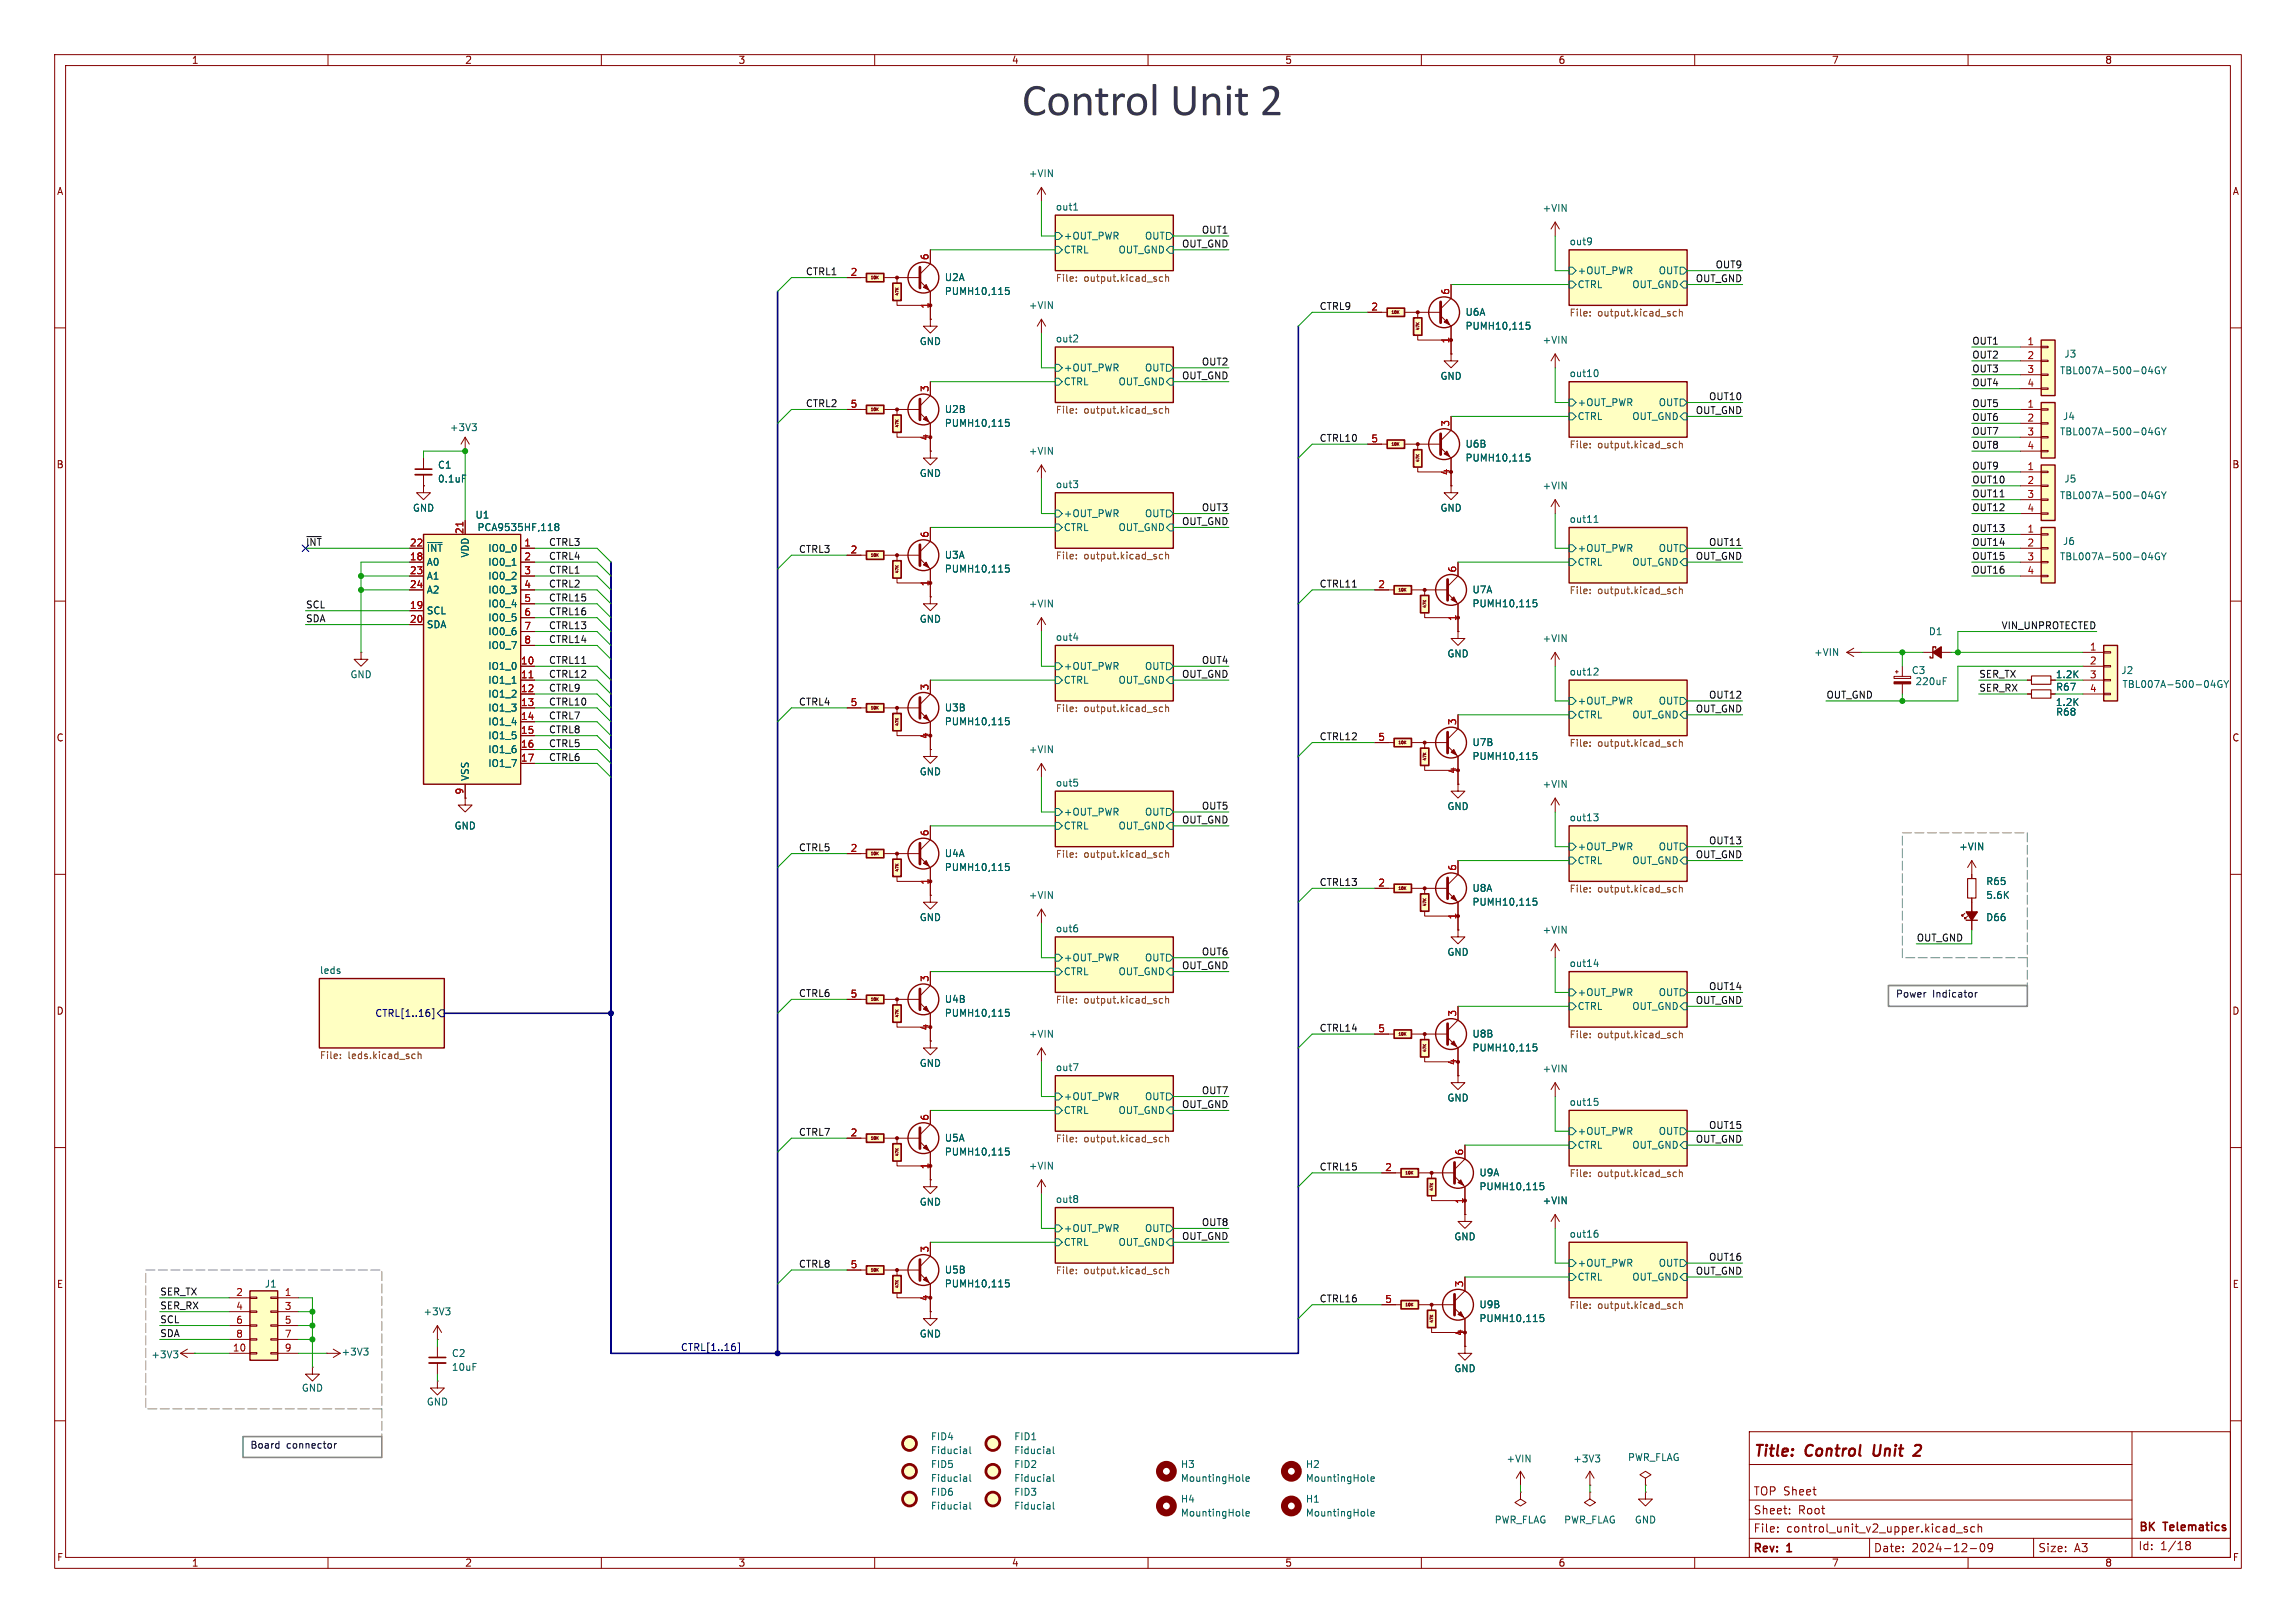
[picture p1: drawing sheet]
<svg xmlns="http://www.w3.org/2000/svg" width="420mm" height="297mm" viewBox="0 0 420 297" stroke-linecap="round" stroke-linejoin="round" font-family="sans-serif">
<defs><g id="words">
<text font-size="8.4" fill="#343434" x="186.9" y="22.8">ControlUnit 2</text>
<g font-size="2.8" fill="#840000">
<text x="320.7" y="267.1">Title:</text>
<text x="330.3" y="267.1">Control</text>
<text x="343.5" y="267.1">Unit</text>
</g>
<g font-size="2.1" fill="#840000">
<text x="320.7" y="273.9">TOP Sheet</text>
<text x="320.7" y="280.7">File:</text>
<text x="320.7" y="277.3">Sheet:</text>
<text x="326.8" y="280.7">control_unit_v2_upper.kicad_sch</text>
<text x="328.9" y="277.3">Root</text>
<text x="391.2" y="280.6">BK</text>
<text x="395.9" y="280.6">Telematics</text>
<text x="320.6" y="284.5">Rev:</text>
<text x="327" y="284.5">1</text>
<text x="342.7" y="284.3">Date:</text>
<text x="349.7" y="284.3">2024-12-09</text>
<text x="372.7" y="284.3">Size:</text>
<text x="379.4" y="284.3">A3</text>
<text x="391.1" y="283.9">Id:</text>
<text x="395.2" y="283.9">1/18</text>
</g>
<g font-size="1.8" fill="#840000">
<text x="35" y="11.9">1</text>
<text x="85" y="11.9">2</text>
<text x="135" y="11.9">3</text>
<text x="185" y="11.9">4</text>
<text x="235" y="11.9">5</text>
<text x="285" y="11.9">6</text>
<text x="335" y="11.9">7</text>
<text x="385" y="11.9">8</text>
<text x="10.3" y="35.9">A</text>
<text x="408.3" y="35.9">A</text>
<text x="10.3" y="85.9">B</text>
<text x="408.2" y="85.9">B</text>
<text x="10.3" y="135.9">C</text>
<text x="408.2" y="135.9">C</text>
<text x="10.3" y="185.9">D</text>
<text x="408.2" y="185.9">D</text>
<text x="10.3" y="235.9">E</text>
<text x="408.3" y="235.9">E</text>
<text x="10.3" y="285.9">F</text>
<text x="35" y="286.9">1</text>
<text x="85" y="286.9">2</text>
<text x="135" y="286.9">3</text>
<text x="185" y="286.9">4</text>
<text x="235" y="286.9">5</text>
<text x="285" y="286.9">6</text>
<text x="335" y="286.9">7</text>
<text x="385" y="286.9">8</text>
<text x="408.3" y="285.9">F</text>
</g>
<g font-size="1.8" fill="#006464">
<text x="188.1" y="32.6">+VIN</text>
<text x="193" y="38.6">out1</text>
<text x="282.1" y="39">+VIN</text>
<text x="194.5" y="46.6">CTRL</text>
<text x="194.5" y="44">+OUT_PWR</text>
<text x="204.5" y="46.6">OUT_GND</text>
<text x="209.3" y="44">OUT</text>
<text x="287" y="45">out9</text>
<text x="172.7" y="51.6">U2A</text>
<text x="288.5" y="52.9">CTRL</text>
<text x="288.5" y="50.4">+OUT_PWR</text>
<text x="298.5" y="52.9">OUT_GND</text>
<text x="303.3" y="50.4">OUT</text>
<text x="172.7" y="54.2">PUMH10,115</text>
<text x="188.1" y="56.7">+VIN</text>
<text x="268" y="58">U6A</text>
<text x="168.1" y="63.3">GND</text>
<text x="193" y="62.7">out2</text>
<text x="268" y="60.5">PUMH10,115</text>
<text x="282.1" y="63.1">+VIN</text>
<text x="377.5" y="65.6">J3</text>
<text x="194.5" y="70.7">CTRL</text>
<text x="194.5" y="68.2">+OUT_PWR</text>
<text x="204.5" y="70.7">OUT_GND</text>
<text x="209.3" y="68.2">OUT</text>
<text x="263.4" y="69.7">GND</text>
<text x="287" y="69.1">out10</text>
<text x="376.7" y="68.7">TBL007A-500-04GY</text>
<text x="172.7" y="75.8">U2B</text>
<text x="288.5" y="77.1">CTRL</text>
<text x="288.5" y="74.5">+OUT_PWR</text>
<text x="298.5" y="77.1">OUT_GND</text>
<text x="303.3" y="74.5">OUT</text>
<text x="377.3" y="77.1">J4</text>
<text x="82.2" y="79.1">+3V3</text>
<text x="172.7" y="78.3">PUMH10,115</text>
<text x="188.1" y="83.4">+VIN</text>
<text x="268" y="82.1">U6B</text>
<text x="376.7" y="79.9">TBL007A-500-04GY</text>
<text x="80" y="86">C1</text>
<text x="80" y="88.5">0.1uF</text>
<text x="168.1" y="87.5">GND</text>
<text x="193" y="89.4">out3</text>
<text x="268" y="84.7">PUMH10,115</text>
<text x="282.1" y="89.8">+VIN</text>
<text x="377.5" y="88.5">J5</text>
<text x="75.4" y="93.8">GND</text>
<text x="86.9" y="95.1">U1</text>
<text x="194.5" y="94.8">+OUT_PWR</text>
<text x="209.3" y="94.8">OUT</text>
<text x="263.4" y="93.8">GND</text>
<text x="287" y="95.8">out11</text>
<text x="376.7" y="91.5">TBL007A-500-04GY</text>
<text x="78" y="101.2">~{INT}</text>
<text x="87.2" y="97.4">PCA9535HF,118</text>
<text x="89.2" y="101.2">IO0_0</text>
<text x="194.5" y="97.4">CTRL</text>
<text x="204.5" y="97.4">OUT_GND</text>
<text x="288.5" y="101.2">+OUT_PWR</text>
<text x="303.3" y="101.2">OUT</text>
<text x="377.3" y="99.9">J6</text>
<text x="78" y="103.7">A0</text>
<text x="78" y="106.3">A1</text>
<text x="86" y="102.1" transform="rotate(-90 86 102.1)">VDD</text>
<text x="89.2" y="103.7">IO0_1</text>
<text x="89.2" y="106.3">IO0_2</text>
<text x="172.7" y="105">PUMH10,115</text>
<text x="172.7" y="102.4">U3A</text>
<text x="288.5" y="103.7">CTRL</text>
<text x="298.5" y="103.7">OUT_GND</text>
<text x="376.7" y="102.7">TBL007A-500-04GY</text>
<text x="78" y="108.8">A2</text>
<text x="78" y="112.6">SCL</text>
<text x="89.2" y="108.8">IO0_3</text>
<text x="89.2" y="111.4">IO0_4</text>
<text x="89.2" y="113.9">IO0_5</text>
<text x="188.1" y="111.4">+VIN</text>
<text x="269.2" y="111.3">PUMH10,115</text>
<text x="269.2" y="108.8">U7A</text>
<text x="78" y="115.2">SDA</text>
<text x="89.2" y="116.4">IO0_6</text>
<text x="89.2" y="119">IO0_7</text>
<text x="168.1" y="114.1">GND</text>
<text x="193" y="117.3">out4</text>
<text x="282.1" y="117.7">+VIN</text>
<text x="352.7" y="116.4">D1</text>
<text x="64" y="124.3">GND</text>
<text x="89.2" y="122.8">IO1_0</text>
<text x="89.2" y="125.3">IO1_1</text>
<text x="194.5" y="125.3">CTRL</text>
<text x="194.5" y="122.8">+OUT_PWR</text>
<text x="204.5" y="125.3">OUT_GND</text>
<text x="209.3" y="122.8">OUT</text>
<text x="264.7" y="120.5">GND</text>
<text x="287" y="123.7">out12</text>
<text x="331.7" y="120.2">+VIN</text>
<text x="349.6" y="123.5">C3</text>
<text x="350.3" y="125.6">220uF</text>
<text x="387.9" y="123.5">J2</text>
<text x="89.2" y="127.9">IO1_2</text>
<text x="89.2" y="130.4">IO1_3</text>
<text x="172.7" y="130.4">U3B</text>
<text x="288.5" y="131.7">CTRL</text>
<text x="288.5" y="129.1">+OUT_PWR</text>
<text x="298.5" y="131.7">OUT_GND</text>
<text x="303.3" y="129.1">OUT</text>
<text x="376" y="126.6">R67</text>
<text x="376" y="131.2">R68</text>
<text x="388.1" y="126.1">TBL007A-500-04GY</text>
<text x="89.2" y="132.9">IO1_4</text>
<text x="89.2" y="135.5">IO1_5</text>
<text x="172.7" y="132.9">PUMH10,115</text>
<text x="269.2" y="136.7">U7B</text>
<text x="86" y="143" transform="rotate(-90 86 143)">VSS</text>
<text x="89.2" y="138">IO1_6</text>
<text x="89.2" y="140.6">IO1_7</text>
<text x="168.1" y="142.1">GND</text>
<text x="188.1" y="138">+VIN</text>
<text x="269.2" y="139.3">PUMH10,115</text>
<text x="193" y="144">out5</text>
<text x="194.5" y="149.5">+OUT_PWR</text>
<text x="209.3" y="149.5">OUT</text>
<text x="264.7" y="148.4">GND</text>
<text x="282.1" y="144.4">+VIN</text>
<text x="83.1" y="152">GND</text>
<text x="194.5" y="152">CTRL</text>
<text x="204.5" y="152">OUT_GND</text>
<text x="287" y="150.4">out13</text>
<text x="288.5" y="155.8">+OUT_PWR</text>
<text x="303.3" y="155.8">OUT</text>
<text x="358.3" y="155.8">+VIN</text>
<text x="172.7" y="159.6">PUMH10,115</text>
<text x="172.7" y="157">U4A</text>
<text x="288.5" y="158.3">CTRL</text>
<text x="298.5" y="158.3">OUT_GND</text>
<text x="188.1" y="164.7">+VIN</text>
<text x="269.2" y="165.9">PUMH10,115</text>
<text x="269.2" y="163.4">U8A</text>
<text x="363.2" y="162.2">R65</text>
<text x="363.2" y="164.7">5.6K</text>
<text x="168.1" y="168.8">GND</text>
<text x="193" y="170.7">out6</text>
<text x="282.1" y="171">+VIN</text>
<text x="363.2" y="168.8">D66</text>
<text x="58.4" y="178.3">leds</text>
<text x="194.5" y="178.7">CTRL</text>
<text x="194.5" y="176.1">+OUT_PWR</text>
<text x="204.5" y="178.7">OUT_GND</text>
<text x="209.3" y="176.1">OUT</text>
<text x="264.7" y="175.1">GND</text>
<text x="287" y="177">out14</text>
<text x="172.7" y="183.7">U4B</text>
<text x="288.5" y="185">CTRL</text>
<text x="288.5" y="182.5">+OUT_PWR</text>
<text x="298.5" y="185">OUT_GND</text>
<text x="303.3" y="182.5">OUT</text>
<text x="172.7" y="186.3">PUMH10,115</text>
<text x="188.1" y="190.1">+VIN</text>
<text x="269.2" y="190.1">U8B</text>
<text x="168.1" y="195.4">GND</text>
<text x="193" y="196.1">out7</text>
<text x="269.2" y="192.6">PUMH10,115</text>
<text x="282.1" y="196.4">+VIN</text>
<text x="194.5" y="201.5">+OUT_PWR</text>
<text x="209.3" y="201.5">OUT</text>
<text x="264.7" y="201.8">GND</text>
<text x="287" y="202.4">out15</text>
<text x="172.7" y="209.1">U5A</text>
<text x="194.5" y="204.1">CTRL</text>
<text x="204.5" y="204.1">OUT_GND</text>
<text x="288.5" y="207.9">+OUT_PWR</text>
<text x="303.3" y="207.9">OUT</text>
<text x="172.7" y="211.7">PUMH10,115</text>
<text x="188.1" y="214.2">+VIN</text>
<text x="270.5" y="215.5">U9A</text>
<text x="288.5" y="210.4">CTRL</text>
<text x="298.5" y="210.4">OUT_GND</text>
<text x="168.1" y="220.8">GND</text>
<text x="193" y="220.2">out8</text>
<text x="270.5" y="218">PUMH10,115</text>
<text x="282.1" y="220.6">+VIN</text>
<text x="194.5" y="225.7">+OUT_PWR</text>
<text x="209.3" y="225.7">OUT</text>
<text x="265.9" y="227.2">GND</text>
<text x="287" y="226.6">out16</text>
<text x="172.7" y="233.2">U5B</text>
<text x="194.5" y="228.2">CTRL</text>
<text x="204.5" y="228.2">OUT_GND</text>
<text x="288.5" y="232">+OUT_PWR</text>
<text x="303.3" y="232">OUT</text>
<text x="48.3" y="235.8">J1</text>
<text x="172.7" y="235.8">PUMH10,115</text>
<text x="270.5" y="239.6">U9B</text>
<text x="288.5" y="234.5">CTRL</text>
<text x="298.5" y="234.5">OUT_GND</text>
<text x="77.4" y="240.9">+3V3</text>
<text x="168.1" y="245">GND</text>
<text x="270.5" y="242.1">PUMH10,115</text>
<text x="27.6" y="248.8">+3V3</text>
<text x="62.4" y="248.3">+3V3</text>
<text x="82.6" y="248.5">C2</text>
<text x="82.6" y="251.1">10uF</text>
<text x="265.9" y="251.3">GND</text>
<text x="55.1" y="254.9">GND</text>
<text x="78" y="257.4">GND</text>
<text x="170.2" y="263.8">FID4</text>
<text x="185.4" y="263.8">FID1</text>
<text x="170.2" y="268.8">FID5</text>
<text x="170.2" y="266.3">Fiducial</text>
<text x="185.4" y="268.8">FID2</text>
<text x="185.4" y="266.3">Fiducial</text>
<text x="215.9" y="268.8">H3</text>
<text x="238.8" y="268.8">H2</text>
<text x="275.5" y="267.8">+VIN</text>
<text x="287.7" y="267.8">+3V3</text>
<text x="297.7" y="267.6">PWR_FLAG</text>
<text x="170.2" y="273.9">FID6</text>
<text x="170.2" y="271.4">Fiducial</text>
<text x="185.4" y="273.9">FID3</text>
<text x="185.4" y="271.4">Fiducial</text>
<text x="215.9" y="275.2">H4</text>
<text x="215.9" y="271.4">MountingHole</text>
<text x="238.8" y="275.2">H1</text>
<text x="238.8" y="271.4">MountingHole</text>
<text x="170.2" y="276.5">Fiducial</text>
<text x="185.4" y="276.5">Fiducial</text>
<text x="215.9" y="277.7">MountingHole</text>
<text x="238.8" y="277.7">MountingHole</text>
<text x="273.3" y="279">PWR_FLAG</text>
<text x="286" y="279">PWR_FLAG</text>
<text x="299" y="279">GND</text>
</g>
<g font-size="1.8" fill="#a90000">
<text x="169.9" y="47.7" transform="rotate(-90 169.9 47.7)">6</text>
<text x="155.5" y="50.5">2</text>
<text x="169.9" y="56.6" transform="rotate(-90 169.9 56.6)">1</text>
<text x="250.8" y="56.9">2</text>
<text x="265.2" y="54" transform="rotate(-90 265.2 54)">6</text>
<text x="265.2" y="62.9" transform="rotate(-90 265.2 62.9)">1</text>
<text x="370.8" y="63.2">1</text>
<text x="370.8" y="65.8">2</text>
<text x="169.9" y="71.8" transform="rotate(-90 169.9 71.8)">3</text>
<text x="370.8" y="68.3">3</text>
<text x="370.8" y="70.9">4</text>
<text x="155.5" y="74.7">5</text>
<text x="370.8" y="74.7">1</text>
<text x="370.8" y="77.2">2</text>
<text x="169.9" y="80.7" transform="rotate(-90 169.9 80.7)">4</text>
<text x="250.8" y="81">5</text>
<text x="265.2" y="78.2" transform="rotate(-90 265.2 78.2)">3</text>
<text x="370.8" y="79.8">3</text>
<text x="370.8" y="82.3">4</text>
<text x="265.2" y="87.1" transform="rotate(-90 265.2 87.1)">4</text>
<text x="370.8" y="86.1">1</text>
<text x="370.8" y="88.6">2</text>
<text x="370.8" y="91.2">3</text>
<text x="370.8" y="93.7">4</text>
<text x="74.9" y="100.1">22</text>
<text x="84.8" y="97.8" transform="rotate(-90 84.8 97.8)">21</text>
<text x="95.8" y="100.1">1</text>
<text x="155.5" y="101.3">2</text>
<text x="169.9" y="98.5" transform="rotate(-90 169.9 98.5)">6</text>
<text x="370.8" y="97.5">1</text>
<text x="370.8" y="100.1">2</text>
<text x="74.9" y="102.6">18</text>
<text x="74.9" y="105.2">23</text>
<text x="74.9" y="107.7">24</text>
<text x="95.8" y="102.6">2</text>
<text x="95.8" y="105.2">3</text>
<text x="95.8" y="107.7">4</text>
<text x="169.9" y="107.4" transform="rotate(-90 169.9 107.4)">1</text>
<text x="252" y="107.7">2</text>
<text x="266.4" y="104.8" transform="rotate(-90 266.4 104.8)">6</text>
<text x="370.8" y="102.6">3</text>
<text x="370.8" y="105.2">4</text>
<text x="74.9" y="111.5">19</text>
<text x="95.8" y="110.2">5</text>
<text x="95.8" y="112.8">6</text>
<text x="266.4" y="113.7" transform="rotate(-90 266.4 113.7)">1</text>
<text x="74.9" y="114">20</text>
<text x="95.8" y="115.3">7</text>
<text x="95.8" y="117.9">8</text>
<text x="382.2" y="119.1">1</text>
<text x="95.2" y="121.7">10</text>
<text x="95.2" y="124.2">11</text>
<text x="382.2" y="121.7">2</text>
<text x="382.2" y="124.2">3</text>
<text x="95.2" y="126.7">12</text>
<text x="95.2" y="129.3">13</text>
<text x="95.2" y="131.8">14</text>
<text x="155.5" y="129.3">5</text>
<text x="169.9" y="126.4" transform="rotate(-90 169.9 126.4)">3</text>
<text x="382.2" y="126.7">4</text>
<text x="95.2" y="134.4">15</text>
<text x="95.2" y="136.9">16</text>
<text x="169.9" y="135.3" transform="rotate(-90 169.9 135.3)">4</text>
<text x="252" y="135.6">5</text>
<text x="266.4" y="132.8" transform="rotate(-90 266.4 132.8)">3</text>
<text x="95.2" y="139.4">17</text>
<text x="266.4" y="141.7" transform="rotate(-90 266.4 141.7)">4</text>
<text x="84.8" y="145.5" transform="rotate(-90 84.8 145.5)">9</text>
<text x="155.5" y="156">2</text>
<text x="169.9" y="153.1" transform="rotate(-90 169.9 153.1)">6</text>
<text x="169.9" y="162" transform="rotate(-90 169.9 162)">1</text>
<text x="266.4" y="159.5" transform="rotate(-90 266.4 159.5)">6</text>
<text x="252" y="162.3">2</text>
<text x="266.4" y="168.3" transform="rotate(-90 266.4 168.3)">1</text>
<text x="169.9" y="179.8" transform="rotate(-90 169.9 179.8)">3</text>
<text x="155.5" y="182.6">5</text>
<text x="169.9" y="188.7" transform="rotate(-90 169.9 188.7)">4</text>
<text x="252" y="189">5</text>
<text x="266.4" y="186.1" transform="rotate(-90 266.4 186.1)">3</text>
<text x="266.4" y="195" transform="rotate(-90 266.4 195)">4</text>
<text x="155.5" y="208">2</text>
<text x="169.9" y="205.2" transform="rotate(-90 169.9 205.2)">6</text>
<text x="169.9" y="214.1" transform="rotate(-90 169.9 214.1)">1</text>
<text x="253.3" y="214.4">2</text>
<text x="267.7" y="211.5" transform="rotate(-90 267.7 211.5)">6</text>
<text x="267.7" y="220.4" transform="rotate(-90 267.7 220.4)">1</text>
<text x="155.5" y="232.2">5</text>
<text x="169.9" y="229.3" transform="rotate(-90 169.9 229.3)">3</text>
<text x="43.1" y="237.2">2</text>
<text x="43.1" y="239.8">4</text>
<text x="52" y="237.2">1</text>
<text x="52" y="239.8">3</text>
<text x="169.9" y="238.2" transform="rotate(-90 169.9 238.2)">4</text>
<text x="253.3" y="238.5">5</text>
<text x="267.7" y="235.7" transform="rotate(-90 267.7 235.7)">3</text>
<text x="43.1" y="242.3">6</text>
<text x="43.1" y="244.9">8</text>
<text x="52" y="242.3">5</text>
<text x="52" y="244.9">7</text>
<text x="267.7" y="244.5" transform="rotate(-90 267.7 244.5)">4</text>
<text x="42.5" y="247.4">10</text>
<text x="52" y="247.4">9</text>
</g>
<g font-size="1.8" fill="#0f0f0f">
<text x="216.1" y="45.4">OUT_GND</text>
<text x="219.7" y="42.8">OUT1</text>
<text x="147.3" y="50.5">CTRL1</text>
<text x="310.1" y="51.7">OUT_GND</text>
<text x="313.7" y="49.2">OUT9</text>
<text x="241.3" y="56.8">CTRL9</text>
<text x="360.7" y="63.2">OUT1</text>
<text x="360.7" y="65.7">OUT2</text>
<text x="216.1" y="69.5">OUT_GND</text>
<text x="219.7" y="67">OUT2</text>
<text x="360.7" y="70.8">OUT4</text>
<text x="360.7" y="68.2">OUT3</text>
<text x="147.3" y="74.6">CTRL2</text>
<text x="310.1" y="75.9">OUT_GND</text>
<text x="312.5" y="73.3">OUT10</text>
<text x="360.7" y="74.6">OUT5</text>
<text x="360.7" y="77.1">OUT6</text>
<text x="241.3" y="80.9">CTRL10</text>
<text x="360.7" y="79.7">OUT7</text>
<text x="360.7" y="82.2">OUT8</text>
<text x="360.7" y="88.6">OUT10</text>
<text x="360.7" y="86">OUT9</text>
<text x="219.7" y="93.6">OUT3</text>
<text x="360.7" y="93.6">OUT12</text>
<text x="360.7" y="91.1">OUT11</text>
<text x="55.9" y="100">~{INT}</text>
<text x="100.3" y="100">CTRL3</text>
<text x="146" y="101.3">CTRL3</text>
<text x="216.1" y="96.2">OUT_GND</text>
<text x="312.5" y="100">OUT11</text>
<text x="360.7" y="97.4">OUT13</text>
<text x="360.7" y="100">OUT14</text>
<text x="100.3" y="107.6">CTRL2</text>
<text x="100.3" y="105.1">CTRL1</text>
<text x="100.3" y="102.5">CTRL4</text>
<text x="241.3" y="107.6">CTRL11</text>
<text x="310.1" y="102.5">OUT_GND</text>
<text x="360.7" y="105.1">OUT16</text>
<text x="360.7" y="102.5">OUT15</text>
<text x="55.9" y="111.4">SCL</text>
<text x="55.9" y="114">SDA</text>
<text x="100.3" y="110.1">CTRL15</text>
<text x="100.3" y="112.7">CTRL16</text>
<text x="100.3" y="117.8">CTRL14</text>
<text x="100.3" y="115.2">CTRL13</text>
<text x="366" y="115.2">VIN_UNPROTECTED</text>
<text x="100.3" y="121.6">CTRL11</text>
<text x="100.3" y="124.1">CTRL12</text>
<text x="216.1" y="124.1">OUT_GND</text>
<text x="219.7" y="121.6">OUT4</text>
<text x="361.9" y="124.1">SER_TX</text>
<text x="100.3" y="129.2">CTRL10</text>
<text x="100.3" y="131.7">CTRL7</text>
<text x="100.3" y="126.7">CTRL9</text>
<text x="146" y="129.2">CTRL4</text>
<text x="310.1" y="130.5">OUT_GND</text>
<text x="312.5" y="127.9">OUT12</text>
<text x="334" y="127.9">OUT_GND</text>
<text x="361.9" y="126.7">SER_RX</text>
<text x="100.3" y="134.3">CTRL8</text>
<text x="100.3" y="136.8">CTRL5</text>
<text x="241.3" y="135.5">CTRL12</text>
<text x="100.3" y="139.4">CTRL6</text>
<text x="219.7" y="148.2">OUT5</text>
<text x="146" y="155.9">CTRL5</text>
<text x="216.1" y="150.8">OUT_GND</text>
<text x="312.5" y="154.6">OUT13</text>
<text x="310.1" y="157.1">OUT_GND</text>
<text x="241.3" y="162.2">CTRL13</text>
<text x="350.5" y="172.4">OUT_GND</text>
<text x="216.1" y="177.5">OUT_GND</text>
<text x="219.7" y="174.9">OUT6</text>
<text x="146" y="182.5">CTRL6</text>
<text x="310.1" y="183.8">OUT_GND</text>
<text x="312.5" y="181.3">OUT14</text>
<text x="241.3" y="188.9">CTRL14</text>
<text x="216.1" y="202.9">OUT_GND</text>
<text x="219.7" y="200.3">OUT7</text>
<text x="146" y="207.9">CTRL7</text>
<text x="310.1" y="209.2">OUT_GND</text>
<text x="312.5" y="206.7">OUT15</text>
<text x="241.3" y="214.3">CTRL15</text>
<text x="216.1" y="227">OUT_GND</text>
<text x="219.7" y="224.4">OUT8</text>
<text x="146" y="232.1">CTRL8</text>
<text x="310.1" y="233.3">OUT_GND</text>
<text x="312.5" y="230.8">OUT16</text>
<text x="29.2" y="237.1">SER_TX</text>
<text x="29.2" y="239.7">SER_RX</text>
<text x="241.3" y="238.4">CTRL16</text>
<text x="29.2" y="242.2">SCL</text>
<text x="29.2" y="244.8">SDA</text>
</g>
<g font-size="1.8" fill="#725600">
<text x="193" y="51.9">File:</text>
<text x="198.3" y="51.9">output.kicad_sch</text>
<text x="287" y="58.2">File:</text>
<text x="292.2" y="58.2">output.kicad_sch</text>
<text x="193" y="76">File:</text>
<text x="198.3" y="76">output.kicad_sch</text>
<text x="287" y="82.4">File:</text>
<text x="292.2" y="82.4">output.kicad_sch</text>
<text x="193" y="102.7">File:</text>
<text x="198.3" y="102.7">output.kicad_sch</text>
<text x="287" y="109">File:</text>
<text x="292.2" y="109">output.kicad_sch</text>
<text x="193" y="130.6">File:</text>
<text x="198.3" y="130.6">output.kicad_sch</text>
<text x="287" y="137">File:</text>
<text x="292.2" y="137">output.kicad_sch</text>
<text x="193" y="157.3">File:</text>
<text x="198.3" y="157.3">output.kicad_sch</text>
<text x="287" y="163.7">File:</text>
<text x="292.2" y="163.7">output.kicad_sch</text>
<text x="193" y="184">File:</text>
<text x="198.3" y="184">output.kicad_sch</text>
<text x="287" y="190.3">File:</text>
<text x="292.2" y="190.3">output.kicad_sch</text>
<text x="58.4" y="194.1">File:</text>
<text x="63.6" y="194.1">leds.kicad_sch</text>
<text x="193" y="209.4">File:</text>
<text x="198.3" y="209.4">output.kicad_sch</text>
<text x="287" y="215.7">File:</text>
<text x="292.2" y="215.7">output.kicad_sch</text>
<text x="193" y="233.5">File:</text>
<text x="198.3" y="233.5">output.kicad_sch</text>
<text x="287" y="239.9">File:</text>
<text x="292.2" y="239.9">output.kicad_sch</text>
</g>
<g font-size="1.8" fill="#000048">
<text x="346.7" y="182.6">Power</text>
<text x="353.5" y="182.6">Indicator</text>
<text x="45.7" y="265.2">Board</text>
<text x="52.4" y="265.2">connector</text>
</g>
<g font-size="1.8" fill="#000084">
<text x="68.5" y="186.3">CTRL[1..16]</text>
<text x="124.5" y="247.3">CTRL[1..16]</text>
</g>
<g font-size=".7" fill="#840000">
<text x="159.1" y="51.3">10K</text>
<text x="164.6" y="54.3" transform="rotate(-90 164.6 54.3)">47K</text>
<text x="254.4" y="57.6">10K</text>
<text x="259.8" y="60.6" transform="rotate(-90 259.8 60.6)">47K</text>
<text x="159.1" y="75.4">10K</text>
<text x="164.6" y="78.4" transform="rotate(-90 164.6 78.4)">47K</text>
<text x="254.4" y="81.8">10K</text>
<text x="259.8" y="84.7" transform="rotate(-90 259.8 84.7)">47K</text>
<text x="159.1" y="102.1">10K</text>
<text x="164.6" y="105.1" transform="rotate(-90 164.6 105.1)">47K</text>
<text x="255.6" y="108.4">10K</text>
<text x="261.1" y="111.4" transform="rotate(-90 261.1 111.4)">47K</text>
<text x="159.1" y="130">10K</text>
<text x="164.6" y="133" transform="rotate(-90 164.6 133)">47K</text>
<text x="255.6" y="136.4">10K</text>
<text x="261.1" y="139.3" transform="rotate(-90 261.1 139.3)">47K</text>
<text x="159.1" y="156.7">10K</text>
<text x="164.6" y="159.7" transform="rotate(-90 164.6 159.7)">47K</text>
<text x="255.6" y="163">10K</text>
<text x="261.1" y="166" transform="rotate(-90 261.1 166)">47K</text>
<text x="159.1" y="183.4">10K</text>
<text x="164.6" y="186.3" transform="rotate(-90 164.6 186.3)">47K</text>
<text x="255.6" y="189.7">10K</text>
<text x="261.1" y="192.7" transform="rotate(-90 261.1 192.7)">47K</text>
<text x="159.1" y="208.8">10K</text>
<text x="164.6" y="211.7" transform="rotate(-90 164.6 211.7)">47K</text>
<text x="256.9" y="215.1">10K</text>
<text x="262.4" y="218.1" transform="rotate(-90 262.4 218.1)">47K</text>
<text x="159.1" y="232.9">10K</text>
<text x="164.6" y="235.9" transform="rotate(-90 164.6 235.9)">47K</text>
<text x="256.9" y="239.2">10K</text>
<text x="262.4" y="242.2" transform="rotate(-90 262.4 242.2)">47K</text>
</g>
</g></defs>
<g fill="none" stroke="#840000" stroke-width=".18">
<path d="M10 10h400v277h-400zM12 12h396v273h-396zM60 10v2M110 10v2M160 10v2M210 10v2M260 10v2M310 10v2M360 10v2M170.2 58.4v1.3h1.2l-1.2 1.3-1.3-1.3h1.3M170.2 58.4h.1M10 60h2"/>
<path d="M408 60h2M10 110h2M408 110h2M10 160h2M408 160h2M284.5 198.1l.7 1.3M284.5 198.1l-.8 1.3M284.5 198.1v2.6M10 210h2M408 210h2M80 245.1h.1M80 242.6v2.5"/>
<path d="M80 246.4v2M80 249.4v2.1M80 242.6l-.8 1.2M80 242.6l.8 1.2M10 260h2M320 262h88v23h-88zM320 278h70M320 274.5h70M320 268h70M325.2 279.4v.2M327.3 276.9v.1M327.3 276.1v.2"/>
<path d="M359.8 279.4h-.3l-.2 .2v.2l.5 .1v.4h-.5M361.2 279.4h-.4l-.3 .3v.4l.1 .2h.6M361.8 279.5l.3-.1h.3l.1 1M361.8 278.9v1.5M390 262v23M408 260h2M60 285v2M110 285v2M160 285v2M210 285v2M260 285v2M310 285v2"/>
<path d="M320 281.5h88M325.2 280.2v.2M342 281.5v3.5M357.8 280.5h1.2M360 285v2M360.4 283.4h1.2M362.3 282.6l.3-.1a.8 .8 0 0 1 .5 .7 .8 .8 0 0 1-.5 .8l-.3-.2-.1-.4zM364.5 283.1l-.3 .3h-.3l-.3-.3 .2-.6h.4l.2 .1a.99 .99 0 0 1-.3 1.4h-.3M372 281.5v3.5M399.8 282.4l.3 .3M399.8 282.4l.3-.3 .4 .1 .2 .2-.3 .3M400.1 282.7h.3"/>
<path d="M400.1 282.7l-.3 .3M400.4 282.7l.3 .3-.2 .5-.4 .1-.3-.3"/>
</g>
<path d="M342.9 264.4l-.2 1.6 .3 .4M350.3 264.6l.3-.2h.5a.45 .45 0 0 1 .3 .6l-.1 .3-1.3 1.1h1.2" fill="none" stroke="#840000" stroke-width=".4"/>
<g fill="#ffffc2" stroke="#ffffc2" stroke-width=".18">
<path d="M193 63.5h21.6v10.2h-21.6z"/>
<path d="M287 69.9h21.6v10.1h-21.6z"/>
<path d="M193 144.8h21.6v10.1h-21.6z"/>
<path d="M287 124.5h21.6v10.1h-21.6z"/>
<path d="M287 177.8h21.6v10.2h-21.6z"/>
<path d="M287 96.5h21.6v10.2h-21.6z"/>
<path d="M287 203.2h21.6v10.2h-21.6z"/>
<path d="M193 39.4h21.6v10.1h-21.6z"/>
<path d="M287 151.1h21.6v10.2h-21.6z"/>
<path d="M193 90.2h21.6v10.1h-21.6z"/>
<path d="M193 221h21.6v10.1h-21.6z"/>
<path d="M193 196.9h21.6v10.1h-21.6z"/>
<path d="M193 171.5h21.6v10.1h-21.6z"/>
<path d="M287 227.3h21.6v10.2h-21.6z"/>
<path d="M193 118.1h21.6v10.2h-21.6z"/>
<path d="M58.4 179.1h22.9v12.7h-22.9z"/>
<path d="M287 45.7h21.6v10.2h-21.6z"/>
</g>
<g fill="none" stroke="#840000" stroke-width=".25">
<path d="M193 39.4h21.6v10.1h-21.6zM287 45.7h21.6v10.2h-21.6zM193 63.5h21.6v10.2h-21.6zM287 69.9h21.6v10.1h-21.6zM193 90.2h21.6v10.1h-21.6zM287 96.5h21.6v10.2h-21.6zM193 118.1h21.6v10.2h-21.6zM287 124.5h21.6v10.1h-21.6zM193 144.8h21.6v10.1h-21.6zM287 151.1h21.6v10.2h-21.6zM58.4 179.1h22.9v12.7h-22.9zM193 171.5h21.6v10.1h-21.6z"/>
<path d="M287 177.8h21.6v10.2h-21.6zM193 196.9h21.6v10.1h-21.6zM287 203.2h21.6v10.2h-21.6zM193 221h21.6v10.1h-21.6zM287 227.3h21.6v10.2h-21.6z"/>
</g>
<g fill="none" stroke="#006464" stroke-width=".18">
<path d="M196.4 38.4h.7M196.6 37.4l.2-.2v1.2M193 45.1h.7l.6 .6-.6 .7h-.7zM193 42.5h.7l.6 .7-.6 .6h-.7zM213.4 42.5h.6l.6 .7-.6 .6h-.6zM214 45.1h.6v1.3h-.6l-.6-.7zM287 51.4h.7l.6 .7-.6 .6h-.7zM287 48.9h.7l.6 .6-.6 .7h-.7zM291 43.6l.1 .6-.2 .5M291.1 44.1l-.1 .1M307.3 48.9h.7l.6 .6-.6 .7h-.7zM308 51.4h.6v1.3h-.6l-.7-.6z"/>
<path d="M193 69.2h.7l.6 .7-.6 .6h-.7zM193 66.7h.7l.6 .6-.6 .6h-.7zM197 61.4l.1 .1v.3l-.8 .8h.8M213.4 66.7h.6l.6 .6-.6 .6h-.6zM214 69.2h.6v1.3h-.6l-.6-.6zM287 75.6h.7l.6 .6-.6 .6h-.7zM287 73h.7l.6 .7-.6 .6h-.7zM291.9 67.7a.68 .68 0 0 1 .4 .6 .68 .68 0 0 1-.4 .6M307.3 73h.7l.6 .7-.6 .6h-.7zM308 75.6h.6v1.2h-.6l-.7-.6zM193 95.9h.7l.6 .6-.6 .7h-.7zM193 93.3h.7l.6 .7-.6 .6h-.7z"/>
<path d="M196.3 88h.8l-.4 .5M197 88.5l.1 .2-.1 .5M213.4 93.3h.6l.6 .7-.6 .6h-.6zM214 95.9h.6v1.3h-.6l-.6-.7zM287 99.7h.7l.6 .6-.6 .7h-.7zM291.6 95.6h.7M291.6 94.7l.4-.4v1.3M307.3 99.7h.7l.6 .6-.6 .7h-.7zM196.4 116.8h.8M287 102.2h.7l.6 .7-.6 .6h-.7zM308 102.2h.6v1.3h-.6l-.7-.6zM193 123.8h.7l.6 .7-.6 .6h-.7z"/>
<path d="M193 121.3h.7l.6 .6-.6 .7h-.7zM213.4 121.3h.6l.6 .6-.6 .7h-.6zM214 123.8h.6v1.3h-.6l-.6-.6zM287 130.2h.7l.6 .6-.6 .6h-.7zM287 127.6h.7l.6 .7-.6 .6h-.7zM291.8 122.3h.4l.1 .3-.8 .9h.8M307.3 127.6h.7l.6 .7-.6 .6h-.7zM308 130.2h.6v1.2h-.6l-.7-.6zM193 150.5h.7l.6 .6-.6 .7h-.7zM193 148h.7l.6 .6-.6 .6h-.7zM196.5 142.6h.6M197 143.1l.1 .2-.1 .5"/>
<path d="M213.4 148h.6l.6 .6-.6 .6h-.6zM214 150.5h.6v1.3h-.6l-.6-.7zM287 156.8h.7l.6 .7-.6 .6h-.7zM287 154.3h.7l.6 .6-.6 .7h-.7zM291.5 148.9h.8l-.4 .5 .4 .1v.5l-.2 .2h-.4M307.3 154.3h.7l.6 .6-.6 .7h-.7zM308 156.8h.6v1.3h-.6l-.7-.6zM193 177.2h.7l.6 .6-.6 .6h-.7zM193 174.6h.7l.6 .7-.6 .6h-.7zM197 169.8l.1 .2-.1 .5M213.4 174.6h.6l.6 .7-.6 .6h-.6zM214 177.2h.6v1.2h-.6l-.6-.6z"/>
<path d="M291.6 176.5h.8M292.2 176v.9M196.3 194.7h.9l-.6 1.2M287 183.5h.7l.6 .7-.6 .6h-.7zM287 181h.7l.6 .6-.6 .6h-.7zM307.3 181h.7l.6 .6-.6 .6h-.7zM308 183.5h.6v1.3h-.6l-.7-.6zM193 202.6h.7l.6 .6-.6 .6h-.7zM193 200h.7l.6 .7-.6 .6h-.7zM197 218.8l.1 .2-.1 .3M197 219.4l.1 .2-.1 .4M213.4 200h.6l.6 .7-.6 .6h-.6z"/>
<path d="M214 202.6h.6v1.2h-.6l-.6-.6zM287 208.9h.7l.6 .7-.6 .6h-.7zM287 206.4h.7l.6 .6-.6 .6h-.7zM291.7 201h.6M291.8 201.5h.3l.2 .2v.5l-.5 .1M307.3 206.4h.7l.6 .6-.6 .6h-.7zM308 208.9h.6v1.3h-.6l-.7-.6zM81.5 239.3h.8l-.4 .5M82.1 239.8l.2 .3v.3l-.2 .2M193 226.7h.7l.6 .6-.6 .7h-.7zM193 224.2h.7l.6 .6-.6 .6h-.7zM213.4 224.2h.6l.6 .6-.6 .6h-.6z"/>
<path d="M214 226.7h.6v1.3h-.6l-.6-.7zM287 233h.7l.6 .7-.6 .6h-.7zM287 230.5h.7l.6 .6-.6 .7h-.7zM291.8 225.6h.3l.2 .3v.4l-.5 .1M292 225.1h.2M307.3 230.5h.7l.6 .6-.6 .7h-.7zM308 233h.6v1.3h-.6l-.7-.6z"/>
</g>
<g fill="none" stroke="#725600" stroke-width=".18">
<path d="M196.9 50.7v.1M196.9 51.4v.1M212.7 50.7l-.4-.1-.2 .3 .1 .5h.5M213.2 50.2v1.3M213.2 50.8l.2-.2 .3 .1 .1 .8M290.9 57.1v.1M290.9 57.7v.1M306.7 57.1l-.4-.1-.3 .2 .2 .6h.5M307.2 56.6v1.2M307.2 57.1l.2-.1 .3 .1v.7M196.9 75.5v.1M196.9 74.8v.2"/>
<path d="M212.7 74.8h-.4l-.2 .2 .1 .6h.5M213.2 74.9l.2-.1h.3l.1 .8M213.2 74.3v1.3M290.9 81.8v.2M290.9 81.2v.1M306.7 81.2l-.4-.1-.3 .3 .2 .5h.5M307.2 81.2l.2-.1 .3 .1v.8M307.2 80.7v1.3M196.9 101.5v.1M196.9 102.2v.1M212.7 101.5l-.4-.1-.2 .3 .1 .5h.5M213.2 101v1.3"/>
<path d="M213.2 101.6l.2-.2 .3 .1 .1 .8M290.9 107.9v.1M290.9 108.5v.1M306.7 107.9l-.4-.1-.3 .2 .2 .6h.5M307.2 107.4v1.2M307.2 107.9l.2-.1 .3 .1v.7M196.9 129.4v.2M196.9 130.1v.1M212.7 129.4h-.4l-.2 .2 .1 .6h.5M213.2 129v1.2M213.2 129.5l.2-.1h.3l.1 .8M290.9 135.8v.1"/>
<path d="M290.9 136.5v.1M306.7 135.8l-.4-.1-.3 .3 .2 .5h.5M307.2 135.3v1.3M307.2 135.9l.2-.2 .3 .1v.8M196.9 156.1v.1M196.9 156.8v.1M212.7 156.1h-.4l-.2 .2 .1 .5h.5M213.2 155.6v1.3M213.2 156.2l.2-.1h.3l.1 .8M290.9 162.5v.1M290.9 163.1v.1M306.7 162.5l-.4-.1-.3 .2 .2 .6h.5"/>
<path d="M307.2 162v1.2M307.2 162.5l.2-.1 .3 .1v.7M62.3 193.6v.1M62.3 192.9v.2M75.6 192.9h.3M75.9 193.7h-.3M76.5 193l.2-.1h.3v.8M76.5 192.5v1.2M196.9 182.8v.1M196.9 183.4v.2M212.7 182.8l-.4-.1-.2 .3 .1 .5h.5M213.2 182.3v1.3"/>
<path d="M213.2 182.8l.2-.1 .3 .1 .1 .8M290.9 189.1v.2M290.9 189.8v.1M306.7 189.1h-.4l-.3 .2 .2 .6h.5M307.2 188.6v1.3M307.2 189.2l.2-.1h.3v.8M196.9 208.2v.1M196.9 208.8v.2M212.7 208.2l-.4-.1-.2 .3 .1 .5h.5M213.2 207.7v1.3M213.2 208.2l.2-.1 .3 .1 .1 .8M290.9 214.5v.2"/>
<path d="M290.9 215.2v.1M306.7 214.5h-.4l-.3 .2 .2 .6h.5M307.2 214v1.3M307.2 214.6l.2-.1h.3v.8M196.9 232.3v.1M196.9 233v.1M212.7 232.3h-.4l-.2 .2 .1 .5h.5M213.2 231.8v1.3M213.2 232.4l.2-.1h.3l.1 .8M290.9 238.7v.1M290.9 239.3v.1M306.7 238.7l-.4-.1-.3 .2 .2 .6h.5"/>
<path d="M307.2 238.2v1.2M307.2 238.7l.2-.1 .3 .1v.7"/>
</g>
<path d="M78.6 185.3v.6M79.1 184.6h.3v1.8h-.3M80.6 184.8h.7v1.3h-.7l-.6-.7z" fill="none" stroke="#000084" stroke-width=".18"/>
<path d="M78.5 248.4h3" fill="none" stroke="#840000" stroke-width=".3"/>
<path d="M78.5 249.4h3" fill="none" stroke="#840000" stroke-width=".33"/>
<g fill="#ffffc2">
<path d="M158.5 100.8h3.2v1.6h-3.2z"/>
<path d="M163.3 102.6h1.5v3.2h-1.5z"/>
</g>
<g fill="#840000" stroke="#840000" stroke-width=".18">
<path d="M168.9 103.4l.5-.5 .5 1z"/>
<circle cx="164.1" cy="101.6" r=".27"/>
</g>
<g fill="none" stroke="#840000" stroke-width=".18">
<path d="M170.2 96.5v2.6l-1.9 1.9M154.9 101.6h3.6M159.5 101.4v.4M159.9 101.3h.2M160.4 101.3v.5M160.4 101.5l.3 .3M160.7 101.3l-.3 .3M161.8 101.6h6.3M163.8 104.7l.3 .1M163.8 103.8h.5M163.8 103.5l.3 .3M164.1 105.9v.8h6.1"/>
<path d="M164.1 101.6v1M164.3 104.2l-.5-.2v.3M164.3 103.5l-.3 .2M168.3 102.2l1.9 1.9v5.1M57.1 250.2v1.3h-1.2l1.2 1.2 1.3-1.2h-1.3M57.1 250.2h.1M80 252.7v1.3h-1.3l1.3 1.3 1.3-1.3h-1.3M80 252.7h.1M290.8 271.8h.1M290.8 269.2l-.7 1.3M290.8 269.2l.8 1.3M290.8 269.2v2.6"/>
<path d="M301 273v1.3h1.3l-1.3 1.3-1.3-1.3h1.3M301 273h.1"/>
</g>
<path d="M158.5 100.8h3.2v1.6h-3.2zM163.3 102.6h1.5v3.2h-1.5z" fill="none" stroke="#840000" stroke-width=".3"/>
<path d="M168.3 99.7v3.8" fill="none" stroke="#840000" stroke-width=".51"/>
<circle cx="168.9" cy="101.6" r="2.82" fill="none" stroke="#840000" stroke-width=".25"/>
<path d="M184.6 103.4h-.6l-.1 .6 .2-.1 .4 .1 .1 .1v.5l-.2 .1-.5-.1M227.3 277.3l.2 .1M227.9 277l.6-.1v-.2l-.4-.1-.2 .2 .1 .6h.5M291.8 266.3h.8l-.4 .4M292.4 266.7l.2 .3v.3l-.2 .2" fill="none" stroke="#006464" stroke-width=".18"/>
<circle cx="213.4" cy="275.6" r="1.27" fill="none" stroke="#840000" stroke-width="1.3"/>
<path d="M373.4 62.2h2.5v10.2h-2.5z" fill="#ffffc2"/>
<path d="M373.4 62.2h2.5v10.2h-2.5z" fill="none" stroke="#840000" stroke-width=".25"/>
<g fill="none" stroke="#840000" stroke-width=".18">
<path d="M369.6 63.5h3.8M369.6 66h3.8M369.6 68.6h3.8M369.6 71.1h3.8M373.4 63.4h1.2v.2h-1.2zM373.4 65.9h1.2v.3h-1.2zM373.4 68.5h1.2v.2h-1.2zM373.4 71h1.2v.2h-1.2zM170.2 215.9v1.3h1.2l-1.2 1.2-1.3-1.2h1.3M170.2 215.9h.1M190.5 215.9l.8 1.3M190.5 215.9l-.8 1.3"/>
<path d="M190.5 215.9v2.5"/>
</g>
<path d="M393 68h.8M393.6 67.6v.8M395 67.2a.59 .59 0 0 0-.8 .6 .59 .59 0 0 0 .8 .5v-.4h-.2M395.4 67.1l.4 .7M395.8 67.8v.6M396.2 67.1l-.4 .7" fill="none" stroke="#006464" stroke-width=".18"/>
<g fill="#ffffc2">
<path d="M158.5 207.5h3.2v1.5h-3.2z"/>
<path d="M163.3 209.3h1.5v3.2h-1.5z"/>
</g>
<g fill="#840000" stroke="#840000" stroke-width=".18">
<path d="M168.9 210.1l.5-.5 .5 1z"/>
<circle cx="164.1" cy="208.3" r=".27"/>
</g>
<g fill="none" stroke="#840000" stroke-width=".18">
<path d="M154.9 208.3h3.6M159.5 208.1v.4M159.9 208h.2M160.4 208v.5M160.4 208.2l.3 .3M160.7 208l-.3 .3M161.8 208.3h6.3M163.8 211.3l.3 .2M163.8 210.5h.5M163.8 210.2l.3 .3M164.1 212.6v.8h6.1M164.1 208.3v1"/>
<path d="M164.3 210.9l-.5-.2v.3M164.3 210.2l-.3 .2M168.3 208.9l1.9 1.9v5.1M170.2 203.2v2.5l-1.9 1.9"/>
</g>
<path d="M158.5 207.5h3.2v1.5h-3.2zM163.3 209.3h1.5v3.2h-1.5z" fill="none" stroke="#840000" stroke-width=".3"/>
<path d="M168.3 206.4v3.8" fill="none" stroke="#840000" stroke-width=".51"/>
<circle cx="168.9" cy="208.3" r="2.82" fill="none" stroke="#840000" stroke-width=".25"/>
<path d="M184.6 210.1h-.6l-.1 .6 .2-.1h.4l.1 .2v.5l-.2 .1-.5-.1" fill="none" stroke="#006464" stroke-width=".18"/>
<g fill="#ffffc2">
<path d="M158.5 231.6h3.2v1.6h-3.2z"/>
<path d="M163.3 233.4h1.5v3.2h-1.5z"/>
</g>
<g fill="#840000" stroke="#840000" stroke-width=".18">
<path d="M168.9 234.2l.5-.5 .5 1z"/>
<circle cx="164.1" cy="232.4" r=".27"/>
</g>
<g fill="none" stroke="#840000" stroke-width=".18">
<path d="M170.2 82.6v1.2h1.2l-1.2 1.3-1.3-1.3h1.3M170.2 82.6h.1M284.5 119.4l.7 1.3M284.5 119.4l-.8 1.3M284.5 119.4v2.5M154.9 232.4h3.6M159.5 232.2v.4M159.9 232.2h.2M160.4 232.1v.5M160.4 232.3l.3 .3M160.7 232.1l-.3 .3M161.8 232.4h6.3"/>
<path d="M163.8 235.5l.3 .1M163.8 234.6h.5M163.8 234.3l.3 .3M164.1 236.7v.8h6.1M164.1 232.4v1M164.3 235l-.5-.2v.3M164.3 234.3l-.3 .2M168.3 233l1.9 1.9v5.1M170.2 227.3v2.6l-1.9 1.9M170.2 240v1.3h1.2l-1.2 1.3-1.3-1.3h1.3M170.2 240h.1M301 270.5l1-.6-1-.7-1 .7 1 .6v1.3"/>
<path d="M301 271.8h.1"/>
</g>
<path d="M158.5 231.6h3.2v1.6h-3.2zM163.3 233.4h1.5v3.2h-1.5z" fill="none" stroke="#840000" stroke-width=".3"/>
<path d="M168.3 230.5v3.8" fill="none" stroke="#840000" stroke-width=".51"/>
<circle cx="168.9" cy="232.4" r="2.82" fill="none" stroke="#840000" stroke-width=".25"/>
<path d="M184.6 234.2h-.6l-.1 .6 .2-.1 .4 .1 .1 .2v.4l-.2 .1-.5-.1" fill="none" stroke="#006464" stroke-width=".18"/>
<g fill="#ffffc2">
<path d="M158.5 74.2h3.2v1.5h-3.2z"/>
<path d="M163.3 75.9h1.5v3.2h-1.5z"/>
</g>
<g fill="#840000" stroke="#840000" stroke-width=".18">
<path d="M168.9 76.7l.5-.5 .5 1z"/>
<circle cx="164.1" cy="74.9" r=".27"/>
</g>
<g fill="none" stroke="#840000" stroke-width=".18">
<path d="M154.9 74.9h3.6M159.5 74.7v.5M159.9 74.7h.2M160.4 74.6v.6M160.4 74.9l.3 .3M160.7 74.6l-.3 .3M161.8 74.9h6.3M163.8 78l.3 .1M163.8 77.1h.5M163.8 76.8l.3 .3M164.1 79.2v.8h6.1M164.1 74.9v1"/>
<path d="M164.3 77.5l-.5-.2v.4M164.3 76.8l-.3 .2M168.3 75.6l1.9 1.9v5.1M170.2 69.9v2.5l-1.9 1.9M360.7 157.5l-.8 1.3M360.7 157.5l.7 1.3M360.7 157.5v3.3M360.7 164.3v.8M59.7 247.6h.1M59.7 247.6h2.5M61 246.9l1.2 .7M62.2 247.6l-1.2 .8"/>
<path d="M290.8 273v1.3l1 .7-1 .6-1-.6 1-.7M290.8 273h.1"/>
</g>
<path d="M158.5 74.2h3.2v1.5h-3.2zM163.3 75.9h1.5v3.2h-1.5z" fill="none" stroke="#840000" stroke-width=".3"/>
<g fill="none" stroke="#840000" stroke-width=".51">
<path d="M168.3 73v3.8"/>
<circle cx="181.6" cy="269.2" r="1.27"/>
</g>
<circle cx="168.9" cy="74.9" r="2.82" fill="none" stroke="#840000" stroke-width=".25"/>
<path d="M184.6 76.8h-.6l-.1 .6 .2-.2 .4 .1 .1 .2v.4l-.2 .1-.5-.1M66.5 246.7h.8l-.4 .5M67.1 247.2l.2 .2v.3l-.2 .3M192 270.3l.1 .8M192.1 271l-.2 .1M192.1 270.5l-.2 .1M192.7 269.8v1.1l.1 .2" fill="none" stroke="#006464" stroke-width=".18"/>
<circle cx="181.6" cy="269.2" r="1.27" fill="#ffffc2" stroke="#ffffc2" stroke-width=".18"/>
<path d="M359.9 160.8h1.5v3.5h-1.5z" fill="none" stroke="#840000" stroke-width=".2"/>
<g fill="#ffffc2">
<path d="M158.5 155.4h3.2v1.6h-3.2z"/>
<path d="M163.3 157.2h1.5v3.2h-1.5z"/>
</g>
<g fill="#840000" stroke="#840000" stroke-width=".18">
<path d="M168.9 158l.5-.5 .5 1z"/>
<circle cx="164.1" cy="156.2" r=".27"/>
</g>
<g fill="none" stroke="#840000" stroke-width=".18">
<path d="M190.5 34.3l.8 1.3M190.5 34.3l-.8 1.3M190.5 34.3v2.5M154.9 156.2h3.6M159.5 156v.4M159.9 156h.2M160.4 155.9v.5M160.4 156.1l.3 .3M160.7 155.9l-.3 .3M161.8 156.2h6.3M163.8 159.3l.3 .1M163.8 158.4h.5"/>
<path d="M163.8 158.1l.3 .3M164.1 156.2v1M164.3 158.8l-.5-.2v.3M164.3 158.1l-.3 .2M168.3 156.8l1.9 2v5M170.2 151.1v2.6l-1.9 1.9M164.1 160.5v.8h6.1M359.4 167.1l-.5 .5v-.2v.2h.3M359.9 167.6l-.5 .5v-.2v.2h.3M360.7 165.1v5.1"/>
</g>
<path d="M158.5 155.4h3.2v1.6h-3.2zM163.3 157.2h1.5v3.2h-1.5z" fill="none" stroke="#840000" stroke-width=".3"/>
<path d="M168.3 154.3v3.8" fill="none" stroke="#840000" stroke-width=".51"/>
<g fill="none" stroke="#840000" stroke-width=".25">
<path d="M359.7 168.4h2"/>
<circle cx="168.9" cy="156.2" r="2.82"/>
</g>
<path d="M184.6 158h-.6l-.1 .6 .2-.1 .4 .1 .1 .2v.4l-.2 .1-.5-.1" fill="none" stroke="#006464" stroke-width=".18"/>
<path d="M359.7 166.9h2l-1 1.5z" fill="#840000" stroke="#840000" stroke-width=".25"/>
<path d="M373.4 73.7h2.5v10.1h-2.5z" fill="#ffffc2"/>
<path d="M373.4 73.7h2.5v10.1h-2.5z" fill="none" stroke="#840000" stroke-width=".25"/>
<g fill="none" stroke="#840000" stroke-width=".18">
<path d="M369.6 74.9h3.8M369.6 77.5h3.8M373.4 74.8h1.2v.3h-1.2zM373.4 77.3h1.2v.3h-1.2zM373.4 79.9h1.2v.2h-1.2zM77.5 88.9v1.3h1.2l-1.2 1.2-1.3-1.2h1.3M77.5 88.9h.1M77.5 83.8v2.1M77.5 86.9v2M190.5 85.1v2.5M190.5 85.1l.8 1.3M190.5 85.1l-.8 1.3"/>
<path d="M369.6 80h3.8M369.6 82.6h3.8M373.4 82.4h1.2v.3h-1.2zM170.2 137.2v1.2h1.2l-1.2 1.3-1.3-1.3h1.3M170.2 137.2h.1M190.5 139.7l.8 1.3M190.5 139.7l-.8 1.3M190.5 139.7v2.5M85.1 146.1v1.2h1.3l-1.3 1.3-1.3-1.3h1.3M85.1 146.1h.1M284.5 222.2l.7 1.3M284.5 222.2l-.8 1.3"/>
<path d="M284.5 222.2v2.6M268 246.4v1.2h1.2l-1.2 1.3-1.3-1.3h1.3M268 246.4h.1"/>
</g>
<path d="M393 79.2h.8M393.6 78.7v.9M395 78.4a.59 .59 0 0 0-.8 .5 .59 .59 0 0 0 .8 .6v-.5h-.2M395.4 78.3l.4 .7M395.8 79v.6M396.2 78.3l-.4 .7M84.6 86.9h.6" fill="none" stroke="#006464" stroke-width=".18"/>
<path d="M75.9 85.9h3.1" fill="none" stroke="#840000" stroke-width=".3"/>
<path d="M75.9 86.9h3.1" fill="none" stroke="#840000" stroke-width=".33"/>
<path d="M45.7 236.2h5.1v12.7h-5.1z" fill="#ffffc2"/>
<path d="M45.7 236.2h5.1v12.7h-5.1z" fill="none" stroke="#840000" stroke-width=".25"/>
<g fill="none" stroke="#840000" stroke-width=".18">
<path d="M41.9 237.5h3.8M45.7 237.4h1.3v.2h-1.3zM45.7 239.9h1.3v.3h-1.3zM49.5 237.4h1.3v.2h-1.3zM49.5 239.9h1.3v.3h-1.3zM50.8 237.5h3.8M41.9 240h3.8M41.9 242.6h3.8M41.9 245.1h3.8M41.9 247.6h3.8M45.7 242.4h1.3v.3h-1.3zM45.7 245h1.3v.2h-1.3z"/>
<path d="M45.7 247.5h1.3v.3h-1.3zM49.5 242.4h1.3v.3h-1.3zM49.5 245h1.3v.2h-1.3zM49.5 247.5h1.3v.3h-1.3zM50.8 240h3.8M50.8 242.6h3.8M50.8 245.1h3.8M50.8 247.6h3.8"/>
</g>
<g fill="#ffffc2">
<path d="M158.5 50h3.2v1.6h-3.2z"/>
<path d="M163.3 51.8h1.5v3.2h-1.5z"/>
</g>
<g fill="#840000" stroke="#840000" stroke-width=".18">
<path d="M168.9 52.6l.5-.5 .5 1z"/>
<circle cx="164.1" cy="50.8" r=".27"/>
</g>
<g fill="none" stroke="#840000" stroke-width=".18">
<path d="M154.9 50.8h3.6M159.5 50.6v.4M159.9 50.5h.2M160.4 50.5v.5M160.4 50.7l.3 .3M160.7 50.5l-.3 .3M161.8 50.8h6.3M163.8 53.9l.3 .1M163.8 53h.5M163.8 52.7l.3 .3M164.1 55.1v.8h6.1M164.1 50.8v1"/>
<path d="M164.3 53.4l-.5-.2v.3M164.3 52.7l-.3 .2M168.3 51.4l1.9 1.9v5.1M170.2 45.7v2.6l-1.9 1.9"/>
</g>
<path d="M158.5 50h3.2v1.6h-3.2zM163.3 51.8h1.5v3.2h-1.5z" fill="none" stroke="#840000" stroke-width=".3"/>
<path d="M168.3 48.9v3.8" fill="none" stroke="#840000" stroke-width=".51"/>
<circle cx="168.9" cy="50.8" r="2.82" fill="none" stroke="#840000" stroke-width=".25"/>
<path d="M184.6 52.6h-.6l-.1 .6 .2-.1 .4 .1 .1 .1v.5l-.2 .1-.5-.1" fill="none" stroke="#006464" stroke-width=".18"/>
<g fill="#ffffc2">
<path d="M255 107.2h3.2v1.5h-3.2z"/>
<path d="M259.8 109h1.6v3.1h-1.6z"/>
</g>
<g fill="#840000" stroke="#840000" stroke-width=".18">
<path d="M265.4 109.7l.5-.5 .5 1z"/>
<circle cx="260.6" cy="108" r=".27"/>
</g>
<g fill="none" stroke="#840000" stroke-width=".18">
<path d="M251.5 108h3.5M256 107.7v.5M256.5 107.7h.1M256.9 107.7v.5M257 107.9l.2 .3M257.2 107.7l-.3 .3M258.3 108h6.4M260.3 111l.4 .1M260.3 110.1h.5M260.3 109.8l.3 .3M260.6 112.3v.7h6.1M260.6 108v1"/>
<path d="M260.8 110.6l-.5-.3v.4M260.8 109.8l-.3 .3M264.8 108.6l1.9 1.9v5.1M266.7 102.9v2.5l-1.9 1.9"/>
</g>
<path d="M255 107.2h3.2v1.5h-3.2zM259.8 109h1.6v3.1h-1.6z" fill="none" stroke="#840000" stroke-width=".3"/>
<path d="M264.8 106v3.9" fill="none" stroke="#840000" stroke-width=".51"/>
<circle cx="265.4" cy="107.9" r="2.82" fill="none" stroke="#840000" stroke-width=".25"/>
<path d="M281.1 109.8h-.6l-.1 .6 .2-.1h.4l.1 .2v.4l-.2 .1-.5-.1" fill="none" stroke="#006464" stroke-width=".18"/>
<path d="M77.5 97.8h17.7v45.7h-17.7z" fill="#ffffc2"/>
<path d="M77.5 97.8h17.7v45.7h-17.7z" fill="none" stroke="#840000" stroke-width=".25"/>
<g fill="none" stroke="#840000" stroke-width=".18">
<path d="M85.1 95.3v2.5M74.9 100.3h2.6M74.9 102.9h2.6M74.9 105.4h2.6M74.9 108h2.6M74.9 111.8h2.6M74.9 114.3h2.6M95.2 100.3h2.6M95.2 102.9h2.6M95.2 105.4h2.6M95.2 108h2.6M95.2 110.5h2.6"/>
<path d="M95.2 113h2.6M95.2 115.6h2.6M95.2 118.1h2.6M95.2 121.9h2.6M95.2 124.5h2.6M95.2 127h2.6M95.2 129.5h2.6M95.2 132.1h2.6M95.2 134.6h2.6M95.2 137.2h2.6M95.2 139.7h2.6M85.1 143.5v2.6"/>
</g>
<path d="M78.2 99.3h2.7M101.7 96.4l-.2-.3 .2-.3h.3l.2 .3-.2 .3M101.7 96.4l-.2 .2 .1 .4 .1 .1 .4-.1 .1-.1v-.3l-.2-.2M101.7 96.4h.3M93.7 103.4h.7M93.7 125h.7" fill="none" stroke="#006464" stroke-width=".18"/>
<path d="M84.7 95.6v.7M96.8 124h.7" fill="none" stroke="#a90000" stroke-width=".18"/>
<g fill="#ffffc2">
<path d="M256.3 238h3.2v1.5h-3.2z"/>
<path d="M261.1 239.8h1.5v3.2h-1.5z"/>
</g>
<g fill="#840000" stroke="#840000" stroke-width=".18">
<path d="M266.7 240.5l.5-.5 .5 1z"/>
<circle cx="261.9" cy="238.8" r=".27"/>
</g>
<g fill="none" stroke="#840000" stroke-width=".18">
<path d="M190.5 166.4l.8 1.2M190.5 166.4l-.8 1.2M190.5 166.4v2.5M170.2 190.5v1.3h1.2l-1.2 1.2-1.3-1.2h1.3M170.2 190.5h.1M190.5 191.8v2.5M190.5 191.8l.8 1.2M190.5 191.8l-.8 1.2M252.7 238.8h3.6M257.3 238.6v.4M257.7 238.5h.2M258.2 238.5v.5"/>
<path d="M258.2 238.7l.3 .3M258.5 238.5l-.3 .3M259.6 238.8h6.3M261.9 238.8v1M266.1 239.4l1.9 1.9v5.1M268 233.7v2.5l-1.9 1.9M261.6 241.8l.3 .1M261.6 240.9h.5M261.6 240.7l.3 .2M261.9 243.1v.7h6.1M262.1 241.4l-.5-.3v.4M262.1 240.7l-.3 .2"/>
</g>
<path d="M256.3 238h3.2v1.5h-3.2zM261.1 239.8h1.5v3.2h-1.5z" fill="none" stroke="#840000" stroke-width=".3"/>
<path d="M266.1 236.9v3.8" fill="none" stroke="#840000" stroke-width=".51"/>
<circle cx="266.7" cy="238.8" r="2.82" fill="none" stroke="#840000" stroke-width=".25"/>
<path d="M282.4 240.6h-.7v.6l.2-.1h.4l.1 .2v.4l-.2 .2-.5-.2" fill="none" stroke="#006464" stroke-width=".18"/>
<g fill="#ffffc2">
<path d="M158.5 182.1h3.2v1.5h-3.2z"/>
<path d="M163.3 183.9h1.5v3.2h-1.5z"/>
</g>
<g fill="#840000" stroke="#840000" stroke-width=".18">
<path d="M168.9 184.7l.5-.5 .5 1z"/>
<circle cx="164.1" cy="182.9" r=".27"/>
</g>
<g fill="none" stroke="#840000" stroke-width=".18">
<path d="M190.5 58.4l.8 1.3M190.5 58.4l-.8 1.3M190.5 58.4v2.6M190.5 113v2.6M190.5 113l.8 1.3M190.5 113l-.8 1.3M170.2 163.8v1.3h1.2l-1.2 1.3-1.3-1.3h1.3M170.2 163.8h.1M170.2 177.8v2.5l-1.9 1.9M154.9 182.9h3.6M159.5 182.7v.4M159.9 182.6h.2"/>
<path d="M160.4 182.6v.5M160.4 182.8l.3 .3M160.7 182.6l-.3 .3M161.8 182.9h6.3M163.8 185.9l.3 .2M163.8 185.1h.5M163.8 184.8l.3 .3M164.1 187.2v.8h6.1M164.1 182.9v1M164.3 185.5l-.5-.2v.3M164.3 184.8l-.3 .2M168.3 183.5l1.9 1.9v5.1"/>
<path d="M268 222.2v1.3h1.2l-1.2 1.3-1.3-1.3h1.3M268 222.2h.1M33 247.6l1.3 .8M33 247.6h2.6M34.3 246.9l-1.3 .7M35.6 247.6h.1M278.1 273v1.3l1 .7-1 .6-1-.6 1-.7M278.1 273h.1"/>
</g>
<path d="M158.5 182.1h3.2v1.5h-3.2zM163.3 183.9h1.5v3.2h-1.5z" fill="none" stroke="#840000" stroke-width=".3"/>
<g fill="none" stroke="#840000" stroke-width=".51">
<path d="M168.3 181v3.8"/>
<circle cx="166.4" cy="274.3" r="1.27"/>
<circle cx="166.4" cy="269.2" r="1.27"/>
<circle cx="166.4" cy="264.2" r="1.27"/>
<circle cx="181.6" cy="274.3" r="1.27"/>
<circle cx="181.6" cy="264.2" r="1.27"/>
</g>
<circle cx="168.9" cy="182.9" r="2.82" fill="none" stroke="#840000" stroke-width=".25"/>
<g fill="none" stroke="#006464" stroke-width=".18">
<path d="M184.6 184.7h-.6l-.1 .6 .2-.1h.4l.1 .2v.5l-.2 .1-.5-.1M31.7 247.2h.8l-.4 .5M32.3 247.7l.2 .2v.3l-.2 .3M176.8 265.2v.8M176.8 270.3v.8M176.8 275.4v.8M176.8 276.1l-.1 .1M176.8 275.6l-.1 .1M176.8 265.9l-.1 .1M176.8 265.5h-.1M176.8 271l-.1 .1M176.8 270.5l-.1 .1"/>
<path d="M177.4 274.9v1.1l.2 .2M177.4 264.7v1.1l.2 .2M177.4 269.8v1.1l.2 .2M192 265.2l.1 .8M192 275.4l.1 .8M192.1 276.1l-.2 .1M192.1 275.6l-.2 .1M192.1 265.9l-.2 .1M192.1 265.5h-.2M192.7 274.9v1.1l.1 .2M192.7 264.7v1.1l.1 .2"/>
</g>
<g fill="#ffffc2" stroke="#ffffc2" stroke-width=".18">
<circle cx="166.4" cy="274.3" r="1.27"/>
<circle cx="166.4" cy="264.2" r="1.27"/>
<circle cx="166.4" cy="269.2" r="1.27"/>
<circle cx="181.6" cy="274.3" r="1.27"/>
<circle cx="181.6" cy="264.2" r="1.27"/>
</g>
<g fill="#ffffc2">
<path d="M255 188.5h3.2v1.5h-3.2z"/>
<path d="M259.8 190.2h1.6v3.2h-1.6z"/>
</g>
<g fill="#840000" stroke="#840000" stroke-width=".18">
<path d="M265.4 191l.5-.5 .5 1z"/>
<circle cx="260.6" cy="189.2" r=".27"/>
</g>
<g fill="none" stroke="#840000" stroke-width=".18">
<path d="M251.5 189.2h3.5M256 189v.5M256.5 189h.1M256.9 188.9v.6M257 189.2l.2 .3M257.2 188.9l-.3 .3M258.3 189.2h6.4M260.3 192.3l.4 .1M260.3 191.4h.5M260.3 191.1l.3 .3M260.6 193.5v.8h6.1M260.6 189.2v1"/>
<path d="M260.8 191.8l-.5-.2v.4M260.8 191.1l-.3 .2M264.8 189.9l1.9 1.9v5.1M266.7 184.2v2.5l-1.9 1.9"/>
</g>
<path d="M255 188.5h3.2v1.5h-3.2zM259.8 190.2h1.6v3.2h-1.6z" fill="none" stroke="#840000" stroke-width=".3"/>
<path d="M264.8 187.3v3.8" fill="none" stroke="#840000" stroke-width=".51"/>
<circle cx="265.4" cy="189.2" r="2.82" fill="none" stroke="#840000" stroke-width=".25"/>
<path d="M281.1 191.1h-.6l-.1 .6 .2-.2 .4 .1 .1 .2v.4l-.2 .1-.5-.1" fill="none" stroke="#006464" stroke-width=".18"/>
<g fill="#ffffc2">
<path d="M256.3 213.9h3.2v1.5h-3.2z"/>
<path d="M261.1 215.6h1.5v3.2h-1.5z"/>
</g>
<g fill="#840000" stroke="#840000" stroke-width=".18">
<path d="M266.7 216.4l.5-.5 .5 1z"/>
<circle cx="261.9" cy="214.6" r=".27"/>
</g>
<g fill="none" stroke="#840000" stroke-width=".18">
<path d="M252.7 214.6h3.6M257.3 214.4v.5M257.7 214.4h.2M258.2 214.3v.6M258.2 214.6l.3 .3M258.5 214.3l-.3 .3M259.6 214.6h6.3M261.6 217.7l.3 .1M261.6 216.8h.5M261.6 216.5l.3 .3M261.9 218.9v.8h6.1M261.9 214.6v1"/>
<path d="M262.1 217.2l-.5-.2v.4M262.1 216.5l-.3 .2M266.1 215.3l1.9 1.9v5M268 209.6v2.5l-1.9 1.9"/>
</g>
<path d="M256.3 213.9h3.2v1.5h-3.2zM261.1 215.6h1.5v3.2h-1.5z" fill="none" stroke="#840000" stroke-width=".3"/>
<path d="M266.1 212.7v3.8" fill="none" stroke="#840000" stroke-width=".51"/>
<circle cx="266.7" cy="214.6" r="2.82" fill="none" stroke="#840000" stroke-width=".25"/>
<path d="M282.4 216.5h-.7v.6l.2-.2 .4 .1 .1 .2v.4l-.2 .1-.5-.1M227.3 270.9l.2 .2M227.9 270.7l.6-.2v-.2l-.4-.1-.2 .2 .1 .6h.5" fill="none" stroke="#006464" stroke-width=".18"/>
<circle cx="213.4" cy="269.2" r="1.27" fill="none" stroke="#840000" stroke-width="1.3"/>
<path d="M373.4 85.1h2.5v10.2h-2.5z" fill="#ffffc2"/>
<path d="M373.4 85.1h2.5v10.2h-2.5z" fill="none" stroke="#840000" stroke-width=".25"/>
<path d="M369.6 86.4h3.8M369.6 88.9h3.8M369.6 91.4h3.8M369.6 94h3.8M373.4 86.2h1.2v.3h-1.2zM373.4 88.8h1.2v.2h-1.2zM373.4 91.3h1.2v.3h-1.2zM373.4 93.9h1.2v.2h-1.2z" fill="none" stroke="#840000" stroke-width=".18"/>
<path d="M393 90.8h.8M393.6 90.4v.9M395 90a.59 .59 0 0 0-.8 .6 .59 .59 0 0 0 .8 .6v-.5h-.2M395.4 90l.4 .7M395.8 90.7v.6M396.2 90l-.4 .7" fill="none" stroke="#006464" stroke-width=".18"/>
<g fill="#ffffc2">
<path d="M158.5 128.8h3.2v1.5h-3.2z"/>
<path d="M163.3 130.6h1.5v3.1h-1.5z"/>
</g>
<g fill="#840000" stroke="#840000" stroke-width=".18">
<path d="M168.9 131.3l.5-.5 .5 1z"/>
<circle cx="164.1" cy="129.5" r=".27"/>
</g>
<g fill="none" stroke="#840000" stroke-width=".18">
<path d="M85.1 82.6h.1M85.1 80l-.8 1.3M85.1 80l.8 1.3M85.1 80v2.6M66 119.4v1.3h1.3l-1.3 1.2-1.2-1.2h1.2M66 119.4h.1M170.2 109.2v1.3h1.2l-1.2 1.3-1.3-1.3h1.3M170.2 109.2h.1M337.8 119.4l1.3 .7M337.8 119.4h2.6M339.1 118.6l-1.3 .8M154.9 129.5h3.6"/>
<path d="M159.5 129.3v.5M159.9 129.3h.2M160.4 129.3v.5M160.4 129.5l.3 .3M160.7 129.3l-.3 .2M161.8 129.5h6.3M163.8 132.6l.3 .1M163.8 131.7h.5M163.8 131.4l.3 .3M164.1 133.9v.7h6.1M164.1 129.5v1.1M164.3 132.1l-.5-.2v.4"/>
<path d="M164.3 131.4l-.3 .3M168.3 130.2l1.9 1.9v5.1M170.2 124.5v2.5l-1.9 1.9M266.7 143.5v1.3h1.3l-1.3 1.3-1.3-1.3h1.3M266.7 143.5h.1M266.7 170.2v1.3h1.3l-1.3 1.2-1.3-1.2h1.3M266.7 170.2h.1M284.5 172.7l.7 1.3M284.5 172.7l-.8 1.3M284.5 172.7v2.6M266.7 196.9v1.2h1.3l-1.3 1.3-1.3-1.3h1.3M266.7 196.9h.1"/>
<path d="M278.1 269.2l.8 1.3M278.1 269.2l-.7 1.3M278.1 269.2v2.6"/>
</g>
<path d="M158.5 128.8h3.2v1.5h-3.2zM163.3 130.6h1.5v3.1h-1.5z" fill="none" stroke="#840000" stroke-width=".3"/>
<path d="M168.3 127.6v3.8" fill="none" stroke="#840000" stroke-width=".51"/>
<circle cx="168.9" cy="129.5" r="2.82" fill="none" stroke="#840000" stroke-width=".25"/>
<path d="M86.3 77.5h.8l-.4 .5M86.9 78l.2 .3v.3l-.2 .2M184.6 131.4h-.6l-.1 .6 .2-.2 .4 .1 .1 .2v.4l-.2 .1-.5-.1M250.2 277.3l.2 .1M250.2 270.9l.2 .2M250.8 277l.6-.1-.1-.2-.3-.1-.2 .2v.6h.5M250.8 270.7l.6-.2-.1-.2-.3-.1-.2 .2v.6h.5" fill="none" stroke="#006464" stroke-width=".18"/>
<g fill="none" stroke="#840000" stroke-width="1.3">
<circle cx="236.2" cy="275.6" r="1.27"/>
<circle cx="236.2" cy="269.2" r="1.27"/>
</g>
<g fill="#ffffc2">
<path d="M255 161.8h3.2v1.5h-3.2z"/>
<path d="M259.8 163.6h1.6v3.2h-1.6z"/>
</g>
<g fill="#840000" stroke="#840000" stroke-width=".18">
<path d="M265.4 164.3l.5-.5 .5 1z"/>
<circle cx="260.6" cy="162.6" r=".27"/>
</g>
<g fill="none" stroke="#840000" stroke-width=".18">
<path d="M266.7 157.5v2.5l-1.9 1.9M251.5 162.6h3.5M256 162.4v.4M256.5 162.3h.1M256.9 162.3v.5M257 162.5l.2 .3M257.2 162.3l-.3 .3M258.3 162.6h6.4M260.3 165.6l.4 .1M260.3 164.7h.5M260.3 164.5l.3 .2M260.6 166.9v.7h6.1"/>
<path d="M260.6 162.6v1M260.8 165.2l-.5-.3v.4M260.8 164.5l-.3 .2M264.8 163.2l1.9 1.9v5.1"/>
</g>
<path d="M255 161.8h3.2v1.5h-3.2zM259.8 163.6h1.6v3.2h-1.6z" fill="none" stroke="#840000" stroke-width=".3"/>
<path d="M264.8 160.7v3.8" fill="none" stroke="#840000" stroke-width=".51"/>
<circle cx="265.4" cy="162.6" r="2.82" fill="none" stroke="#840000" stroke-width=".25"/>
<path d="M281.1 164.4h-.6l-.1 .6 .2-.1h.4l.1 .2v.4l-.2 .2-.5-.2" fill="none" stroke="#006464" stroke-width=".18"/>
<g fill="#ffffc2">
<path d="M255 135.1h3.2v1.6h-3.2z"/>
<path d="M259.8 136.9h1.6v3.2h-1.6z"/>
</g>
<g fill="#840000" stroke="#840000" stroke-width=".18">
<path d="M265.4 137.7l.5-.5 .5 1z"/>
<circle cx="260.6" cy="135.9" r=".27"/>
</g>
<g fill="none" stroke="#840000" stroke-width=".18">
<path d="M251.5 135.9h3.5M256 135.7v.4M256.5 135.6h.1M256.9 135.6v.5M257 135.8l.2 .3M257.2 135.6l-.3 .3M258.3 135.9h6.4M260.3 138.9l.4 .2M260.3 138.1h.5M260.3 137.8l.3 .3M260.6 135.9v1M260.8 138.5l-.5-.2v.3"/>
<path d="M260.8 137.8l-.3 .2M264.8 136.5l1.9 1.9v5.1M266.7 130.8v2.6l-1.9 1.9M260.6 140.2v.8h6.1M284.5 146.1l.7 1.2M284.5 146.1l-.8 1.2M284.5 146.1v2.5"/>
</g>
<path d="M255 135.1h3.2v1.6h-3.2zM259.8 136.9h1.6v3.2h-1.6z" fill="none" stroke="#840000" stroke-width=".3"/>
<path d="M264.8 134v3.8" fill="none" stroke="#840000" stroke-width=".51"/>
<circle cx="265.4" cy="135.9" r="2.82" fill="none" stroke="#840000" stroke-width=".25"/>
<path d="M281.1 137.7h-.6l-.1 .6 .2-.1 .4 .1 .1 .1v.5l-.2 .1-.5-.1" fill="none" stroke="#006464" stroke-width=".18"/>
<path d="M384.8 118.1h2.5v10.2h-2.5z" fill="#ffffc2"/>
<path d="M384.8 118.1h2.5v10.2h-2.5z" fill="none" stroke="#840000" stroke-width=".25"/>
<path d="M381 119.4h3.8M384.8 119.3h1.3v.2h-1.3zM370.8 124.5h.8M370.8 127h.8M375.2 124.5h.7M375.2 127h.7M381 121.9h3.8M381 124.5h3.8M381 127h3.8M384.8 121.8h1.3v.2h-1.3zM384.8 124.3h1.3v.3h-1.3zM384.8 126.9h1.3v.2h-1.3z" fill="none" stroke="#840000" stroke-width=".18"/>
<g fill="none" stroke="#006464" stroke-width=".18">
<path d="M376.3 124h.7M376.3 123.1l.4-.3v1.2M376.3 128.2l.4-.4v1.3M376.3 129.1h.7M377.6 123.9v.1M377.6 129v.1M378.1 122.9l.5-.1 .2 .3-.7 .9h.7M378.1 128l.5-.2 .2 .4-.7 .9h.7M379.4 122.8v1.2M379.4 127.8v1.3M379.6 123.3l.5 .7M379.6 128.4l.5 .7"/>
<path d="M380.1 122.8l-.7 .7M380.1 127.8l-.7 .8M404.5 125.4h.7M405.1 125v.8M406.4 124.6a.59 .59 0 0 0-.7 .6 .59 .59 0 0 0 .7 .5l.1-.4h-.3M406.8 124.5l.4 .7M407.2 125.2v.6M407.7 124.5l-.5 .7"/>
</g>
<path d="M371.6 123.7h3.6v1.5h-3.6zM371.6 126.2h3.6v1.6h-3.6z" fill="none" stroke="#840000" stroke-width=".2"/>
<path d="M373.4 96.5h2.5v10.2h-2.5z" fill="#ffffc2"/>
<path d="M373.4 96.5h2.5v10.2h-2.5zM354.1 118.6v-.2h-.5v2h-.5v-.3" fill="none" stroke="#840000" stroke-width=".25"/>
<g fill="none" stroke="#840000" stroke-width=".18">
<path d="M265.4 64.8v1.2h1.3l-1.3 1.3-1.2-1.3h1.2M265.4 64.8h.1M369.6 97.8h3.8M373.4 97.7h1.2v.2h-1.2zM351.8 119.4h5.1M369.6 100.3h3.8M369.6 102.9h3.8M369.6 105.4h3.8M373.4 100.2h1.2v.3h-1.2zM373.4 102.7h1.2v.3h-1.2zM373.4 105.3h1.2v.2h-1.2zM346.5 123.8h3v.4h-3z"/>
<path d="M346.7 122.9h.5M347 122.7v.5M348 121.9v1.9M348 125.1v1.9"/>
</g>
<path d="M393 102h.8M393.6 101.6v.8M395 101.2a.59 .59 0 0 0-.8 .6 .59 .59 0 0 0 .8 .6v-.5h-.2M395.4 101.2l.4 .6M395.8 101.8v.6M396.2 101.2l-.4 .6M355.5 124.6h.4M355.5 124h.6" fill="none" stroke="#006464" stroke-width=".18"/>
<path d="M346.5 124.8h3v.3h-3z" fill="#840000" stroke="#840000" stroke-width=".18"/>
<path d="M353.6 119.4l1.5-1v2z" fill="#840000" stroke="#840000" stroke-width=".25"/>
<g fill="#ffffc2">
<path d="M253.7 56.4h3.2v1.5h-3.2z"/>
<path d="M258.6 58.2h1.5v3.1h-1.5z"/>
</g>
<g fill="#840000" stroke="#840000" stroke-width=".18">
<path d="M264.7 58.4l.5 1-1-.5z"/>
<circle cx="259.3" cy="57.2" r=".27"/>
</g>
<g fill="none" stroke="#840000" stroke-width=".18">
<path d="M250.2 57.2h3.5M254.7 56.9l.1 .5M255.2 56.9h.1M255.6 56.9v.5M255.7 57.1l.2 .3M255.9 56.9l-.3 .3M257 57.2h6.4M259.1 59.3h.5M259.1 59l.2 .3M259.3 57.2v1M259.6 59.8l-.5-.3v.4M259.6 59l-.3 .3"/>
<path d="M263.5 57.8l1.9 1.9v5.1M265.4 52.1v2.5l-1.9 1.9M284.5 40.6v2.6M284.5 40.6l.7 1.3M284.5 40.6l-.8 1.3M259 60.2l.4 .1M259.3 61.5v.7h6.1M284.5 64.8l.7 1.2M284.5 64.8l-.8 1.2M284.5 64.8v2.5M265.4 88.9v1.3h1.3l-1.3 1.2-1.2-1.2h1.2M265.4 88.9h.1"/>
</g>
<path d="M253.7 56.4h3.2v1.5h-3.2zM258.6 58.2h1.5v3.1h-1.5z" fill="none" stroke="#840000" stroke-width=".3"/>
<path d="M263.5 55.2v3.9" fill="none" stroke="#840000" stroke-width=".51"/>
<circle cx="264.2" cy="57.1" r="2.82" fill="none" stroke="#840000" stroke-width=".25"/>
<path d="M279.8 59h-.6l-.1 .6 .2-.1h.5l.1 .2-.1 .4-.2 .1-.5-.1" fill="none" stroke="#006464" stroke-width=".18"/>
<g fill="#ffffc2">
<path d="M253.7 80.5h3.2v1.5h-3.2z"/>
<path d="M258.6 82.3h1.5v3.2h-1.5z"/>
</g>
<g fill="#840000" stroke="#840000" stroke-width=".18">
<path d="M264.7 82.6l.5 1-1-.5z"/>
<circle cx="259.3" cy="81.3" r=".27"/>
</g>
<g fill="none" stroke="#840000" stroke-width=".18">
<path d="M154.9 50.8h2.6M170.2 58.4h.1M170.2 45.7v2.6M170.2 53.3v5.1M250.2 57.2h2.5M265.4 52.1v2.5M265.4 59.7v5.1M154.9 74.9h2.6M170.2 69.9v2.5M170.2 77.5v5.1M265.4 64.8h.1M265.4 76.2v2.5l-1.9 1.9"/>
<path d="M77.5 88.9h.1M77.5 83.8v2.1M77.5 86.9v2M85.1 95.3v2.5M170.2 82.6h.1M170.2 96.5v2.6M250.2 81.3h3.5M254.7 81.1l.1 .4M255.2 81h.1M255.6 81v.5M255.7 81.2l.2 .3M255.9 81l-.3 .3"/>
<path d="M257 81.3h6.4M259 84.3l.4 .2M259.1 83.5h.5M259.1 83.2l.2 .3M259.3 85.6v.8h6.1M259.3 81.3v1M259.6 83.9l-.5-.2v.3M259.6 83.2l-.3 .2M263.5 81.9l1.9 1.9v5.1M265.4 88.9h.1M284.5 91.4l.7 1.3M284.5 91.4l-.8 1.3"/>
<path d="M284.5 91.4v2.6M74.9 100.3h2.6M74.9 102.9h2.6M74.9 105.4h2.6M74.9 108h2.6M74.9 111.8h2.6M74.9 114.3h2.6M95.2 100.3h2.6M95.2 102.9h2.6M95.2 105.4h2.6M95.2 108h2.6M95.2 110.5h2.6"/>
<path d="M95.2 113h2.6M95.2 115.6h2.6M95.2 118.1h2.6M154.9 101.6h2.6M170.2 109.2h.1M170.2 104.1v5.1M251.5 108h2.5M266.7 115.6v1.2h1.3l-1.3 1.3-1.3-1.3h1.3M266.7 115.6h.1M266.7 102.9v2.5M266.7 110.5v5.1M95.2 121.9h2.6"/>
<path d="M95.2 124.5h2.6M95.2 127h2.6M95.2 129.5h2.6M95.2 132.1h2.6M95.2 134.6h2.6M95.2 137.2h2.6M95.2 139.7h2.6M154.9 129.5h2.6M170.2 137.2h.1M170.2 124.5v2.5M170.2 132.1v5.1M251.5 135.9h2.5"/>
<path d="M266.7 130.8v2.6M266.7 138.4v5.1M370.8 124.5h.8M370.8 127h.8M375.2 124.5h.7M375.2 127h.7M85.1 146.1h.1M85.1 143.5v2.6M154.9 156.2h2.6M170.2 151.1v2.6M170.2 158.8v5M266.7 143.5h.1"/>
<path d="M266.7 157.5v2.5M170.2 163.8h.1M170.2 177.8v2.5M251.5 162.6h2.5M266.7 170.2h.1M266.7 165.1v5.1M360.7 160v.8M360.7 164.3v2.6M360.7 168.4v1.8M154.9 182.9h2.6M170.2 190.5h.1M170.2 185.4v5.1"/>
<path d="M251.5 189.2h2.5M266.7 196.9h.1M266.7 184.2v2.5M266.7 191.8v5.1M154.9 208.3h2.6M170.2 215.9h.1M170.2 203.2v2.5M170.2 210.8v5.1M252.7 214.6h2.6M268 209.6v2.5M268 217.2v5M154.9 232.4h2.6"/>
<path d="M170.2 227.3v2.6M170.2 234.9v5.1M252.7 238.8h2.6M268 222.2h.1M268 233.7v2.5M170.2 240h.1M268 246.4h.1M268 241.3v5.1"/>
</g>
<path d="M253.7 80.5h3.2v1.5h-3.2zM258.6 82.3h1.5v3.2h-1.5z" fill="none" stroke="#840000" stroke-width=".3"/>
<path d="M263.5 79.4v3.8" fill="none" stroke="#840000" stroke-width=".51"/>
<circle cx="264.2" cy="81.3" r="2.82" fill="none" stroke="#840000" stroke-width=".25"/>
<g fill="none" stroke="#006464" stroke-width=".18">
<path d="M184.6 52.6h-.6l-.1 .6 .2-.1 .4 .1 .1 .1v.5l-.2 .1-.5-.1M279.8 59h-.6l-.1 .6 .2-.1h.5l.1 .2-.1 .4-.2 .1-.5-.1M184.6 76.8h-.6l-.1 .6 .2-.2 .4 .1 .1 .2v.4l-.2 .1-.5-.1M78.2 99.3h2.7M84.6 86.9h.6M101.7 96.4l-.2-.3 .2-.3h.3l.2 .3-.2 .3M101.7 96.4l-.2 .2 .1 .4 .1 .1 .4-.1 .1-.1v-.3l-.2-.2M101.7 96.4h.3M279.8 83.1h-.6l-.1 .6 .2-.1h.5l.1 .2-.1 .5-.2 .1-.5-.1M93.7 103.4h.7M184.6 103.4h-.6l-.1 .6 .2-.1 .4 .1 .1 .1v.5l-.2 .1-.5-.1M281.1 109.8h-.6l-.1 .6 .2-.1h.4l.1 .2v.4l-.2 .1-.5-.1"/>
<path d="M93.7 125h.7M184.6 131.4h-.6l-.1 .6 .2-.2 .4 .1 .1 .2v.4l-.2 .1-.5-.1M281.1 137.7h-.6l-.1 .6 .2-.1 .4 .1 .1 .1v.5l-.2 .1-.5-.1M376.3 124h.7M376.3 123.1l.4-.3v1.2M376.3 128.2l.4-.4v1.3M376.3 129.1h.7M377.6 123.9v.1M377.6 129v.1M378.1 122.9l.5-.1 .2 .3-.7 .9h.7M378.1 128l.5-.2 .2 .4-.7 .9h.7M379.4 122.8v1.2"/>
<path d="M379.4 127.8v1.3M379.6 123.3l.5 .7M379.6 128.4l.5 .7M380.1 122.8l-.7 .7M380.1 127.8l-.7 .8M184.6 158h-.6l-.1 .6 .2-.1 .4 .1 .1 .2v.4l-.2 .1-.5-.1M281.1 164.4h-.6l-.1 .6 .2-.1h.4l.1 .2v.4l-.2 .2-.5-.2M184.6 184.7h-.6l-.1 .6 .2-.1h.4l.1 .2v.5l-.2 .1-.5-.1M281.1 191.1h-.6l-.1 .6 .2-.2 .4 .1 .1 .2v.4l-.2 .1-.5-.1M184.6 210.1h-.6l-.1 .6 .2-.1h.4l.1 .2v.5l-.2 .1-.5-.1M282.4 216.5h-.7v.6l.2-.2 .4 .1 .1 .2v.4l-.2 .1-.5-.1M184.6 234.2h-.6l-.1 .6 .2-.1 .4 .1 .1 .2v.4l-.2 .1-.5-.1"/>
<path d="M282.4 240.6h-.7v.6l.2-.1h.4l.1 .2v.4l-.2 .2-.5-.2"/>
</g>
<path d="M55.3 99.7l1.2 1.2M56.5 99.7l-1.2 1.2M134.5 246.5v.5M135 245.7h.3v1.9h-.3" fill="none" stroke="#000084" stroke-width=".18"/>
<path d="M348 152.4h22.8v22.9h-22.8zM370.8 175.3v5M26.7 232.4h43.1v25.4h-43.1zM69.8 257.8v5.1" fill="none" stroke="#848484" stroke-width=".18" stroke-dasharray="1.7 .6"/>
<path d="M142.2 53.3v194.3M237.5 59.7v187.9h-125.7v-144.7M81.3 185.4h30.5" fill="none" stroke="#000084" stroke-width=".3"/>
<g fill="none" stroke="#009600" stroke-width=".18">
<path d="M190.5 36.8v6.4h2.5M154.9 50.8h-10.1l-2.6 2.5M170.2 45.7h22.8M214.6 43.2h10.2M214.6 45.7h10.2M250.2 57.2h-10.2l-2.5 2.5M265.4 52.1h21.6M284.5 43.2v6.3h2.5M308.6 52.1h10.2M308.6 49.5h10.2M154.9 74.9h-10.1l-2.6 2.6M170.2 69.9h22.8"/>
<path d="M190.5 61v6.3h2.5M214.6 69.9h10.2M214.6 67.3h10.2M265.4 76.2h21.6M284.5 67.3v6.4h2.5M308.6 76.2h10.2M308.6 73.7h10.2M360.7 71.1h8.9M360.7 66h8.9M360.7 63.5h8.9M360.7 77.5h8.9M360.7 74.9h8.9"/>
<path d="M360.7 68.6h8.9M77.5 83.8v-1.2h7.6v12.7M170.2 96.5h22.8M190.5 87.6v6.4h2.5M214.6 94h10.2M214.6 96.5h10.2M250.2 81.3h-10.2l-2.5 2.5M284.5 94v6.3h2.5M360.7 86.4h8.9M360.7 80h8.9M360.7 82.6h8.9M360.7 88.9h8.9"/>
<path d="M360.7 97.8h8.9M360.7 94h8.9M360.7 91.4h8.9M55.9 100.3h19M55.9 111.8h19M55.9 114.3h19M66 108h8.9M66 105.4h8.9M74.9 102.9h-8.9v16.5M97.8 100.3h11.4l2.6 2.6M97.8 102.9h11.4l2.6 2.5M97.8 108h11.4l2.6 2.5"/>
<path d="M97.8 105.4h11.4l2.6 2.6M97.8 113h11.4l2.6 2.6M97.8 110.5h11.4l2.6 2.5M97.8 115.6h11.4l2.6 2.5M97.8 118.1h11.4l2.6 2.6M154.9 101.6h-10.1l-2.6 2.5M190.5 115.6v6.3h2.5M251.5 108h-11.5l-2.5 2.5M266.7 102.9h20.3M308.6 100.3h10.2M308.6 102.9h10.2M340.4 119.4h11.4"/>
<path d="M348 119.4v2.5M356.9 119.4h24.1M360.7 100.3h8.9M360.7 102.9h8.9M360.7 105.4h8.9M383.5 115.6h-25.4v3.8M97.8 124.5h11.4l2.6 2.5M97.8 121.9h11.4l2.6 2.6M97.8 134.6h11.4l2.6 2.6M97.8 132.1h11.4l2.6 2.5M97.8 129.5h11.4l2.6 2.6M97.8 127h11.4l2.6 2.5"/>
<path d="M97.8 137.2h11.4l2.6 2.5M97.8 139.7h11.4l2.6 2.5M154.9 129.5h-10.1l-2.6 2.6M170.2 124.5h22.8M214.6 124.5h10.2M214.6 121.9h10.2M251.5 135.9h-11.5l-2.5 2.5M266.7 130.8h20.3M284.5 121.9v6.4h2.5M308.6 128.3h10.2M308.6 130.8h10.2M348 127v1.3"/>
<path d="M361.9 124.5h8.9M361.9 127h8.9M375.9 124.5h5.1M375.9 127h5.1M381 121.9h-22.9v6.4h-24.1M154.9 156.2h-10.1l-2.6 2.6M170.2 151.1h22.8M190.5 142.2v6.4h2.5M214.6 151.1h10.2M214.6 148.6h10.2M266.7 157.5h20.3M284.5 148.6v6.3h2.5"/>
<path d="M308.6 157.5h10.2M308.6 154.9h10.2M170.2 177.8h22.8M190.5 168.9v6.4h2.5M214.6 177.8h10.2M214.6 175.3h10.2M251.5 162.6h-11.5l-2.5 2.5M284.5 175.3v6.3h2.5M360.7 170.2v2.5h-10.2M154.9 182.9h-10.1l-2.6 2.5M190.5 194.3v6.4h2.5M251.5 189.2h-11.5l-2.5 2.6"/>
<path d="M266.7 184.2h20.3M308.6 181.6h10.2M308.6 184.2h10.2M154.9 208.3h-10.1l-2.6 2.5M170.2 203.2h22.8M190.5 218.4v6.4h2.5M214.6 203.2h10.2M214.6 200.7h10.2M252.7 214.6h-12.7l-2.5 2.6M268 209.6h19M284.5 200.7v6.3h2.5M308.6 209.6h10.2"/>
<path d="M308.6 207h10.2M29.2 237.5h12.7M54.6 237.5h2.5v12.7M154.9 232.4h-10.1l-2.6 2.5M170.2 227.3h22.8M214.6 227.3h10.2M214.6 224.8h10.2M252.7 238.8h-12.7l-2.5 2.5M268 233.7h19M284.5 224.8v6.3h2.5M308.6 233.7h10.2M308.6 231.1h10.2"/>
<path d="M29.2 245.1h12.7M29.2 242.6h12.7M29.2 240h12.7M35.6 247.6h6.3M54.6 247.6h5.1M54.6 245.1h2.5M54.6 242.6h2.5M54.6 240h2.5M80 245.1v1.3M80 251.5v1.2M278.1 271.8v1.2M290.8 271.8v1.2"/>
<path d="M301 271.8v1.2"/>
</g>
<path d="M361.3 181.6v.9M361.7 181.6l-.4 .3M50.9 264.2h.1M51 263.7v1.3M51 265h-.1M61.2 264.2v.8M61.5 264.2l-.3 .2" fill="none" stroke="#000048" stroke-width=".18"/>
<path d="M345.4 180.3h25.4v3.9h-25.4zM44.4 262.9h25.4v3.8h-25.4z" fill="none" stroke="#848484" stroke-width=".3"/>
<path d="M84.7 95.6v.7M96.8 124h.7" fill="none" stroke="#a90000" stroke-width=".18"/>
<g fill="#009600" stroke="#009600" stroke-width=".18">
<circle cx="57.1" cy="242.6" r=".46"/>
<circle cx="57.1" cy="245.1" r=".46"/>
<circle cx="57.1" cy="240" r=".46"/>
<circle cx="66" cy="105.4" r=".46"/>
<circle cx="85.1" cy="82.6" r=".46"/>
<circle cx="66" cy="108" r=".46"/>
<circle cx="348" cy="119.4" r=".46"/>
<circle cx="348" cy="128.3" r=".46"/>
<circle cx="358.1" cy="119.4" r=".46"/>
</g>
<g fill="#000084" stroke="#000084" stroke-width=".18">
<circle cx="111.8" cy="185.4" r=".46"/>
<circle cx="142.2" cy="247.6" r=".46"/>
</g>
<use href="#words"/>
</svg>
